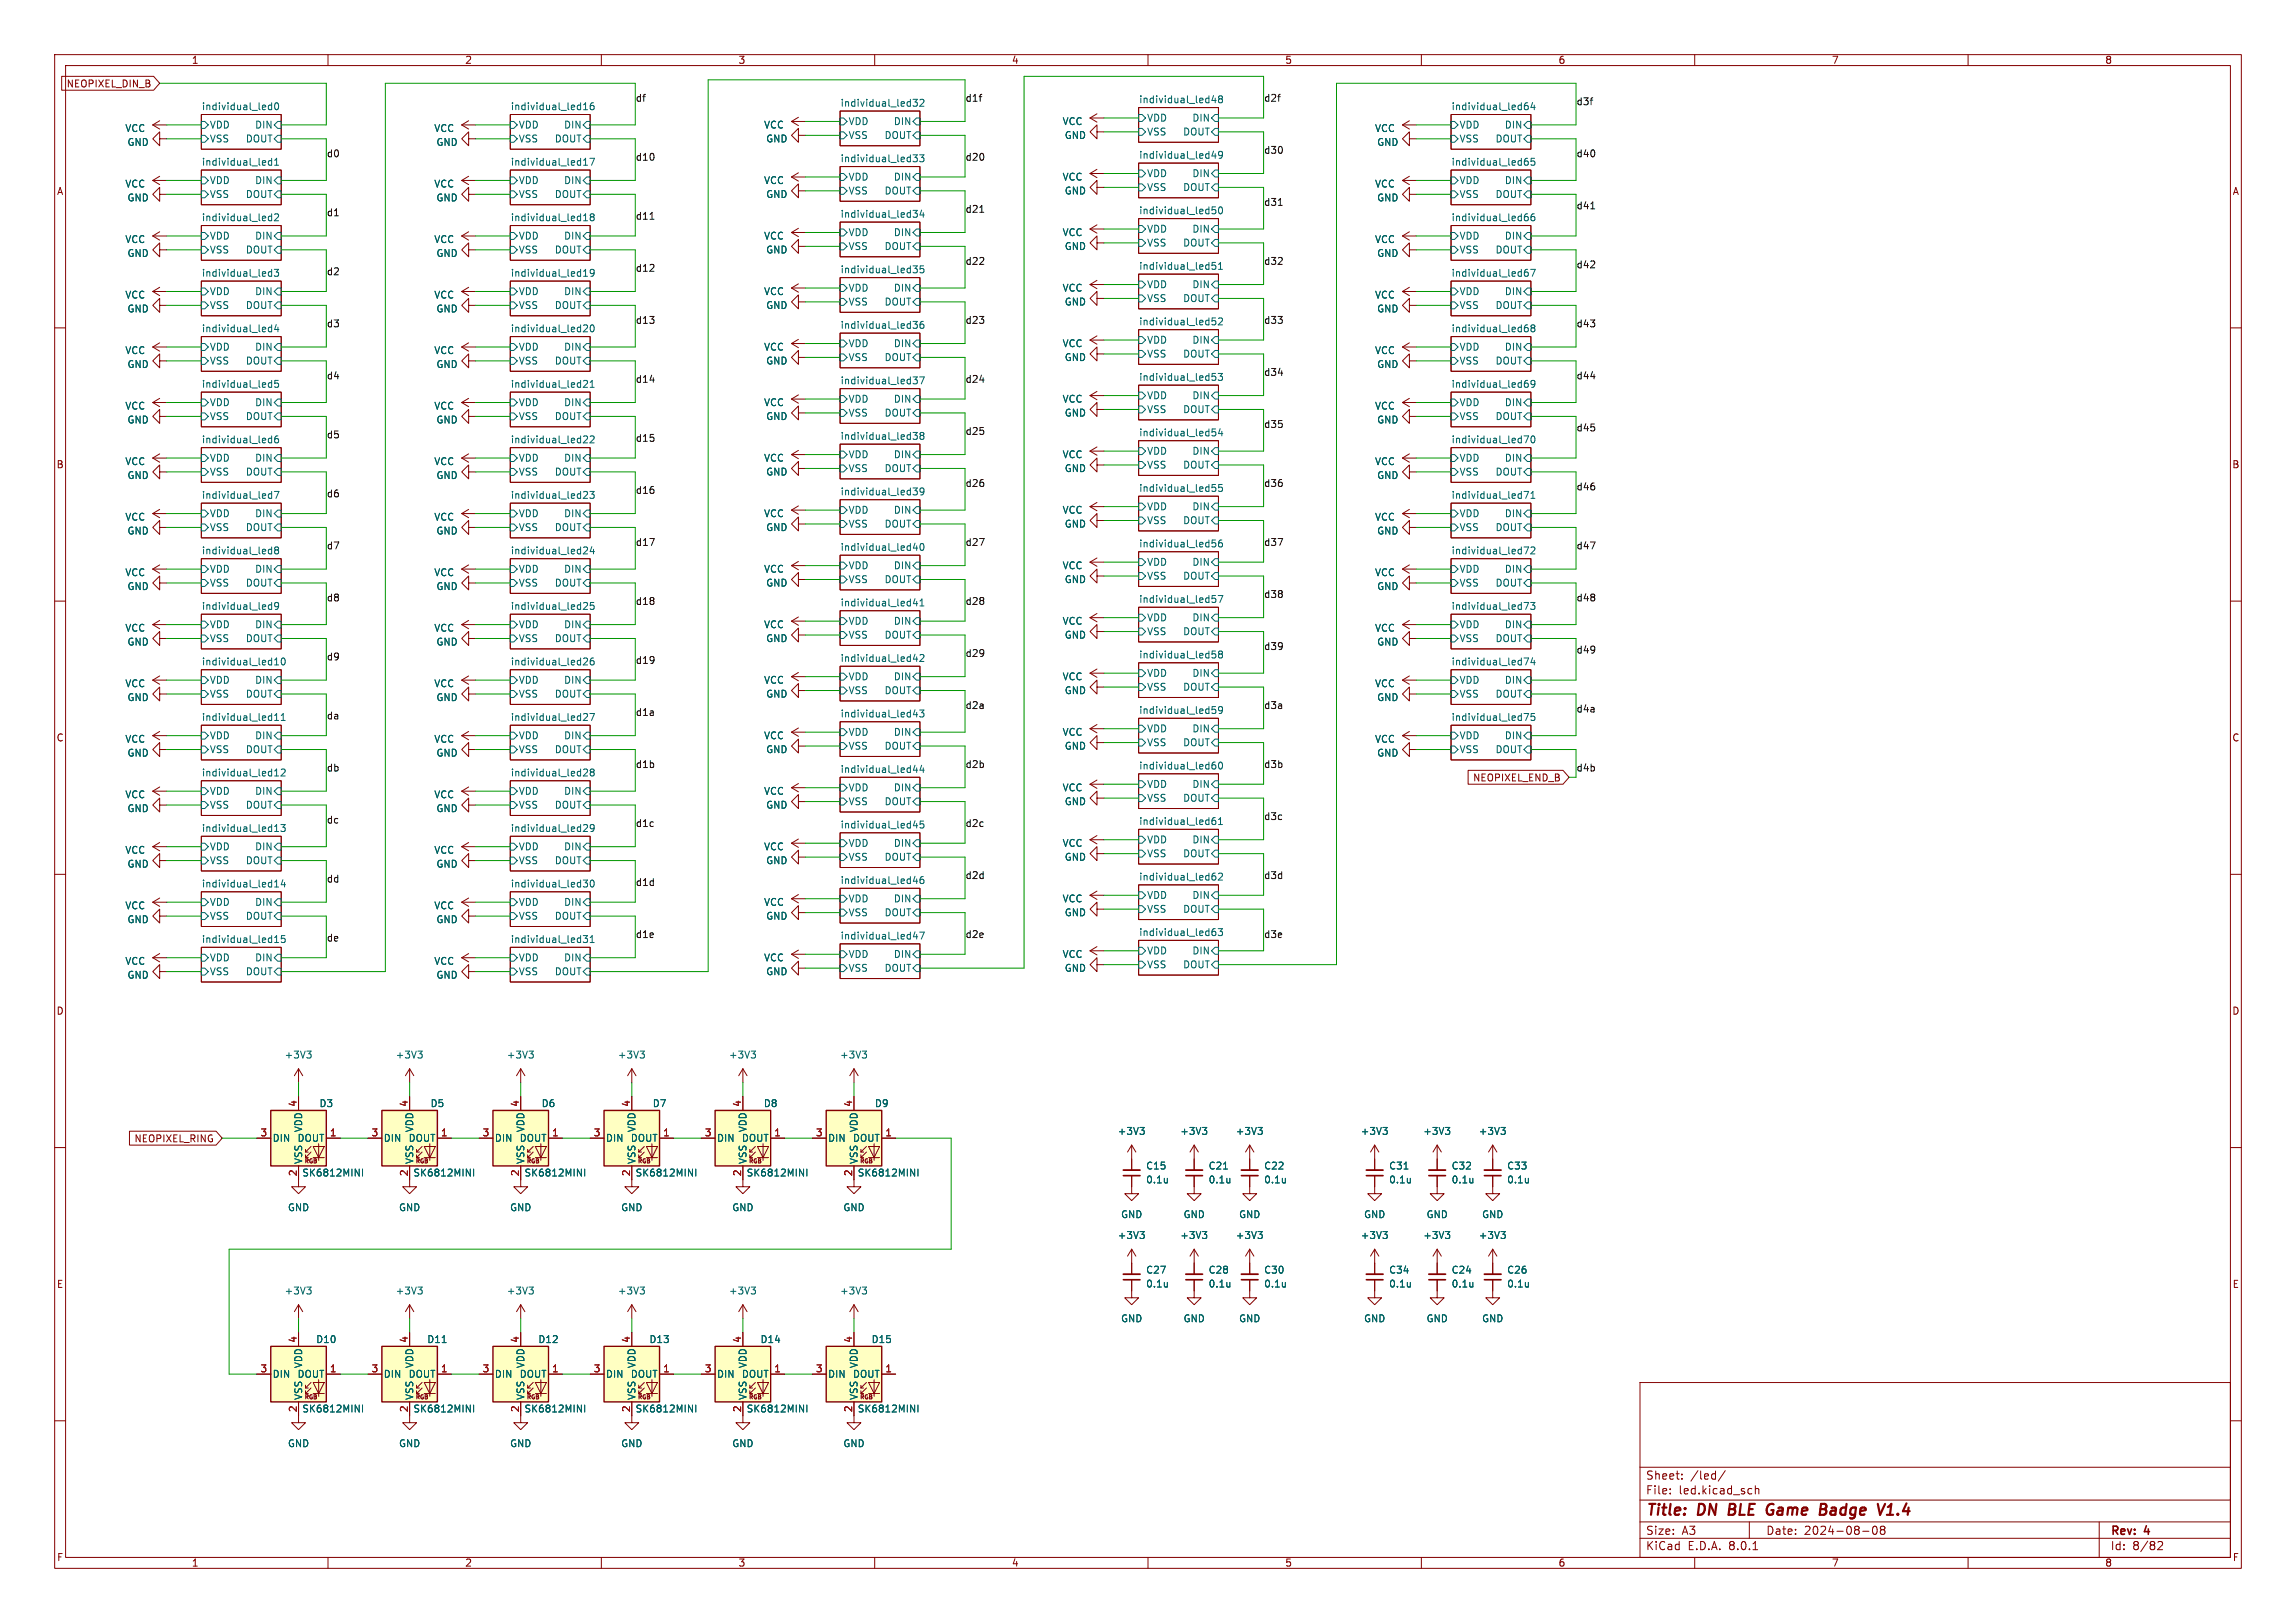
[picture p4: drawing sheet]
<svg xmlns="http://www.w3.org/2000/svg" width="420mm" height="297mm" viewBox="0 0 420 297" stroke-linecap="round" stroke-linejoin="round" font-family="sans-serif">
<defs><g id="words">
<g font-size="2.8" fill="#840000">
<text x="301" y="277.9">Title:</text>
<text x="310.6" y="277.9">DN</text>
<text x="317.1" y="277.9">BLE Game</text>
<text x="335.3" y="277.9">Badge</text>
<text x="346.8" y="277.9">V1.4</text>
</g>
<g font-size="2.1" fill="#840000">
<text x="301" y="273.7">File:</text>
<text x="301" y="271">Sheet:</text>
<text x="307.1" y="273.7">led.kicad_sch</text>
<text x="309.2" y="271">/led/</text>
<text x="301" y="281.1">Size:</text>
<text x="307.6" y="281.1">A3</text>
<text x="323" y="281.1">Date:</text>
<text x="330" y="281.1">2024-08-08</text>
<text x="386" y="281.3">Rev:</text>
<text x="392.4" y="281.3">4</text>
<text x="301" y="283.9">KiCad</text>
<text x="308.7" y="283.9">E.D.A.</text>
<text x="316.3" y="283.9">8.0.1</text>
<text x="386" y="283.9">Id:</text>
<text x="390.1" y="283.9">8/82</text>
</g>
<g font-size="1.8" fill="#840000">
<text x="35" y="11.9">1</text>
<text x="85" y="11.9">2</text>
<text x="135" y="11.9">3</text>
<text x="185" y="11.9">4</text>
<text x="235" y="11.9">5</text>
<text x="285" y="11.9">6</text>
<text x="335" y="11.9">7</text>
<text x="385" y="11.9">8</text>
<text x="12.1" y="16.2">NEOPIXEL_DIN_B</text>
<text x="10.3" y="35.9">A</text>
<text x="408.3" y="35.9">A</text>
<text x="10.3" y="85.9">B</text>
<text x="408.2" y="85.9">B</text>
<text x="10.3" y="135.9">C</text>
<text x="408.2" y="135.9">C</text>
<text x="269.4" y="143.2">NEOPIXEL_END_B</text>
<text x="10.3" y="185.9">D</text>
<text x="408.2" y="185.9">D</text>
<text x="24.5" y="209.2">NEOPIXEL_RING</text>
<text x="10.3" y="235.9">E</text>
<text x="408.3" y="235.9">E</text>
<text x="10.3" y="285.9">F</text>
<text x="35" y="286.9">1</text>
<text x="85" y="286.9">2</text>
<text x="135" y="286.9">3</text>
<text x="185" y="286.9">4</text>
<text x="235" y="286.9">5</text>
<text x="285" y="286.9">6</text>
<text x="335" y="286.9">7</text>
<text x="385" y="286.9">8</text>
<text x="408.3" y="285.9">F</text>
</g>
<g font-size="1.8" fill="#006464">
<text x="36.8" y="20.2">individual_led0</text>
<text x="38.3" y="23.7">VDD</text>
<text x="46.6" y="23.7">DIN</text>
<text x="93.3" y="20.2">individual_led16</text>
<text x="94.8" y="23.7">VDD</text>
<text x="103.1" y="23.7">DIN</text>
<text x="139.7" y="23.7">VCC</text>
<text x="153.7" y="19.6">individual_led32</text>
<text x="155.1" y="23.1">VDD</text>
<text x="163.4" y="23.1">DIN</text>
<text x="194.3" y="23.1">VCC</text>
<text x="208.3" y="19">individual_led48</text>
<text x="209.7" y="22.5">VDD</text>
<text x="218" y="22.5">DIN</text>
<text x="265.4" y="20.2">individual_led64</text>
<text x="266.9" y="23.7">VDD</text>
<text x="275.2" y="23.7">DIN</text>
<text x="22.8" y="24.4">VCC</text>
<text x="23.2" y="26.9">GND</text>
<text x="38.3" y="26.3">VSS</text>
<text x="44.9" y="26.3">DOUT</text>
<text x="79.3" y="24.4">VCC</text>
<text x="79.7" y="26.9">GND</text>
<text x="94.8" y="26.3">VSS</text>
<text x="101.4" y="26.3">DOUT</text>
<text x="140.1" y="26.3">GND</text>
<text x="153.7" y="29.8">individual_led33</text>
<text x="155.1" y="25.6">VSS</text>
<text x="161.7" y="25.6">DOUT</text>
<text x="194.7" y="25.6">GND</text>
<text x="208.3" y="29.1">individual_led49</text>
<text x="209.7" y="25">VSS</text>
<text x="216.3" y="25">DOUT</text>
<text x="251.4" y="24.4">VCC</text>
<text x="251.8" y="26.9">GND</text>
<text x="266.9" y="26.3">VSS</text>
<text x="273.5" y="26.3">DOUT</text>
<text x="22.8" y="34.5">VCC</text>
<text x="36.8" y="30.4">individual_led1</text>
<text x="38.3" y="33.9">VDD</text>
<text x="46.6" y="33.9">DIN</text>
<text x="79.3" y="34.5">VCC</text>
<text x="93.3" y="30.4">individual_led17</text>
<text x="94.8" y="33.9">VDD</text>
<text x="103.1" y="33.9">DIN</text>
<text x="139.7" y="33.9">VCC</text>
<text x="155.1" y="33.2">VDD</text>
<text x="155.1" y="35.8">VSS</text>
<text x="161.7" y="35.8">DOUT</text>
<text x="163.4" y="33.2">DIN</text>
<text x="194.3" y="33.2">VCC</text>
<text x="194.7" y="35.8">GND</text>
<text x="209.7" y="32.6">VDD</text>
<text x="209.7" y="35.2">VSS</text>
<text x="216.3" y="35.2">DOUT</text>
<text x="218" y="32.6">DIN</text>
<text x="251.4" y="34.5">VCC</text>
<text x="265.4" y="30.4">individual_led65</text>
<text x="266.9" y="33.9">VDD</text>
<text x="275.2" y="33.9">DIN</text>
<text x="23.2" y="37.1">GND</text>
<text x="36.8" y="40.6">individual_led2</text>
<text x="38.3" y="36.4">VSS</text>
<text x="44.9" y="36.4">DOUT</text>
<text x="79.7" y="37.1">GND</text>
<text x="93.3" y="40.6">individual_led18</text>
<text x="94.8" y="36.4">VSS</text>
<text x="101.4" y="36.4">DOUT</text>
<text x="140.1" y="36.4">GND</text>
<text x="153.7" y="39.9">individual_led34</text>
<text x="208.3" y="39.3">individual_led50</text>
<text x="251.8" y="37.1">GND</text>
<text x="265.4" y="40.6">individual_led66</text>
<text x="266.9" y="36.4">VSS</text>
<text x="273.5" y="36.4">DOUT</text>
<text x="22.8" y="44.7">VCC</text>
<text x="23.2" y="47.2">GND</text>
<text x="38.3" y="44">VDD</text>
<text x="38.3" y="46.6">VSS</text>
<text x="44.9" y="46.6">DOUT</text>
<text x="46.6" y="44">DIN</text>
<text x="79.3" y="44.7">VCC</text>
<text x="79.7" y="47.2">GND</text>
<text x="94.8" y="44">VDD</text>
<text x="94.8" y="46.6">VSS</text>
<text x="101.4" y="46.6">DOUT</text>
<text x="103.1" y="44">DIN</text>
<text x="139.7" y="44">VCC</text>
<text x="140.1" y="46.6">GND</text>
<text x="155.1" y="43.4">VDD</text>
<text x="155.1" y="45.9">VSS</text>
<text x="161.7" y="45.9">DOUT</text>
<text x="163.4" y="43.4">DIN</text>
<text x="194.3" y="43.4">VCC</text>
<text x="194.7" y="45.9">GND</text>
<text x="209.7" y="42.8">VDD</text>
<text x="209.7" y="45.3">VSS</text>
<text x="216.3" y="45.3">DOUT</text>
<text x="218" y="42.8">DIN</text>
<text x="251.4" y="44.7">VCC</text>
<text x="251.8" y="47.2">GND</text>
<text x="266.9" y="44">VDD</text>
<text x="266.9" y="46.6">VSS</text>
<text x="273.5" y="46.6">DOUT</text>
<text x="275.2" y="44">DIN</text>
<text x="36.8" y="50.7">individual_led3</text>
<text x="93.3" y="50.7">individual_led19</text>
<text x="153.7" y="50.1">individual_led35</text>
<text x="155.1" y="53.6">VDD</text>
<text x="163.4" y="53.6">DIN</text>
<text x="194.3" y="53.6">VCC</text>
<text x="208.3" y="49.5">individual_led51</text>
<text x="209.7" y="52.9">VDD</text>
<text x="218" y="52.9">DIN</text>
<text x="265.4" y="50.7">individual_led67</text>
<text x="22.8" y="54.8">VCC</text>
<text x="23.2" y="57.4">GND</text>
<text x="38.3" y="54.2">VDD</text>
<text x="38.3" y="56.7">VSS</text>
<text x="44.9" y="56.7">DOUT</text>
<text x="46.6" y="54.2">DIN</text>
<text x="79.3" y="54.8">VCC</text>
<text x="79.7" y="57.4">GND</text>
<text x="94.8" y="54.2">VDD</text>
<text x="94.8" y="56.7">VSS</text>
<text x="101.4" y="56.7">DOUT</text>
<text x="103.1" y="54.2">DIN</text>
<text x="139.7" y="54.2">VCC</text>
<text x="140.1" y="56.7">GND</text>
<text x="155.1" y="56.1">VSS</text>
<text x="161.7" y="56.1">DOUT</text>
<text x="194.7" y="56.1">GND</text>
<text x="208.3" y="59.6">individual_led52</text>
<text x="209.7" y="55.5">VSS</text>
<text x="216.3" y="55.5">DOUT</text>
<text x="251.4" y="54.8">VCC</text>
<text x="251.8" y="57.4">GND</text>
<text x="266.9" y="54.2">VDD</text>
<text x="266.9" y="56.7">VSS</text>
<text x="273.5" y="56.7">DOUT</text>
<text x="275.2" y="54.2">DIN</text>
<text x="22.8" y="65">VCC</text>
<text x="36.8" y="60.9">individual_led4</text>
<text x="38.3" y="64.4">VDD</text>
<text x="46.6" y="64.4">DIN</text>
<text x="79.3" y="65">VCC</text>
<text x="93.3" y="60.9">individual_led20</text>
<text x="94.8" y="64.4">VDD</text>
<text x="103.1" y="64.4">DIN</text>
<text x="139.7" y="64.4">VCC</text>
<text x="153.7" y="60.2">individual_led36</text>
<text x="155.1" y="63.7">VDD</text>
<text x="163.4" y="63.7">DIN</text>
<text x="194.3" y="63.7">VCC</text>
<text x="209.7" y="63.1">VDD</text>
<text x="209.7" y="65.6">VSS</text>
<text x="216.3" y="65.6">DOUT</text>
<text x="218" y="63.1">DIN</text>
<text x="251.4" y="65">VCC</text>
<text x="265.4" y="60.9">individual_led68</text>
<text x="266.9" y="64.4">VDD</text>
<text x="275.2" y="64.4">DIN</text>
<text x="23.2" y="67.5">GND</text>
<text x="36.8" y="71">individual_led5</text>
<text x="38.3" y="66.9">VSS</text>
<text x="44.9" y="66.9">DOUT</text>
<text x="79.7" y="67.5">GND</text>
<text x="93.3" y="71">individual_led21</text>
<text x="94.8" y="66.9">VSS</text>
<text x="101.4" y="66.9">DOUT</text>
<text x="140.1" y="66.9">GND</text>
<text x="153.7" y="70.4">individual_led37</text>
<text x="155.1" y="66.3">VSS</text>
<text x="161.7" y="66.3">DOUT</text>
<text x="194.7" y="66.3">GND</text>
<text x="208.3" y="69.8">individual_led53</text>
<text x="251.8" y="67.5">GND</text>
<text x="265.4" y="71">individual_led69</text>
<text x="266.9" y="66.9">VSS</text>
<text x="273.5" y="66.9">DOUT</text>
<text x="22.8" y="75.2">VCC</text>
<text x="23.2" y="77.7">GND</text>
<text x="38.3" y="74.5">VDD</text>
<text x="38.3" y="77.1">VSS</text>
<text x="44.9" y="77.1">DOUT</text>
<text x="46.6" y="74.5">DIN</text>
<text x="79.3" y="75.2">VCC</text>
<text x="79.7" y="77.7">GND</text>
<text x="94.8" y="74.5">VDD</text>
<text x="94.8" y="77.1">VSS</text>
<text x="101.4" y="77.1">DOUT</text>
<text x="103.1" y="74.5">DIN</text>
<text x="139.7" y="74.5">VCC</text>
<text x="140.1" y="77.1">GND</text>
<text x="155.1" y="73.9">VDD</text>
<text x="155.1" y="76.4">VSS</text>
<text x="161.7" y="76.4">DOUT</text>
<text x="163.4" y="73.9">DIN</text>
<text x="194.3" y="73.9">VCC</text>
<text x="194.7" y="76.4">GND</text>
<text x="209.7" y="73.3">VDD</text>
<text x="209.7" y="75.8">VSS</text>
<text x="216.3" y="75.8">DOUT</text>
<text x="218" y="73.3">DIN</text>
<text x="251.4" y="75.2">VCC</text>
<text x="251.8" y="77.7">GND</text>
<text x="266.9" y="74.5">VDD</text>
<text x="266.9" y="77.1">VSS</text>
<text x="273.5" y="77.1">DOUT</text>
<text x="275.2" y="74.5">DIN</text>
<text x="36.8" y="81.2">individual_led6</text>
<text x="93.3" y="81.2">individual_led22</text>
<text x="153.7" y="80.6">individual_led38</text>
<text x="208.3" y="79.9">individual_led54</text>
<text x="209.7" y="83.4">VDD</text>
<text x="218" y="83.4">DIN</text>
<text x="265.4" y="81.2">individual_led70</text>
<text x="22.8" y="85.3">VCC</text>
<text x="23.2" y="87.9">GND</text>
<text x="38.3" y="84.7">VDD</text>
<text x="38.3" y="87.2">VSS</text>
<text x="44.9" y="87.2">DOUT</text>
<text x="46.6" y="84.7">DIN</text>
<text x="79.3" y="85.3">VCC</text>
<text x="79.7" y="87.9">GND</text>
<text x="94.8" y="84.7">VDD</text>
<text x="94.8" y="87.2">VSS</text>
<text x="101.4" y="87.2">DOUT</text>
<text x="103.1" y="84.7">DIN</text>
<text x="139.7" y="84.7">VCC</text>
<text x="140.1" y="87.2">GND</text>
<text x="155.1" y="84">VDD</text>
<text x="155.1" y="86.6">VSS</text>
<text x="161.7" y="86.6">DOUT</text>
<text x="163.4" y="84">DIN</text>
<text x="194.3" y="84">VCC</text>
<text x="194.7" y="86.6">GND</text>
<text x="209.7" y="86">VSS</text>
<text x="216.3" y="86">DOUT</text>
<text x="251.4" y="85.3">VCC</text>
<text x="251.8" y="87.9">GND</text>
<text x="266.9" y="84.7">VDD</text>
<text x="266.9" y="87.2">VSS</text>
<text x="273.5" y="87.2">DOUT</text>
<text x="275.2" y="84.7">DIN</text>
<text x="22.8" y="95.5">VCC</text>
<text x="36.8" y="91.4">individual_led7</text>
<text x="38.3" y="94.8">VDD</text>
<text x="46.6" y="94.8">DIN</text>
<text x="79.3" y="95.5">VCC</text>
<text x="93.3" y="91.4">individual_led23</text>
<text x="94.8" y="94.8">VDD</text>
<text x="103.1" y="94.8">DIN</text>
<text x="139.7" y="94.8">VCC</text>
<text x="153.7" y="90.7">individual_led39</text>
<text x="155.1" y="94.2">VDD</text>
<text x="163.4" y="94.2">DIN</text>
<text x="194.3" y="94.2">VCC</text>
<text x="208.3" y="90.1">individual_led55</text>
<text x="209.7" y="93.6">VDD</text>
<text x="218" y="93.6">DIN</text>
<text x="251.4" y="95.5">VCC</text>
<text x="265.4" y="91.4">individual_led71</text>
<text x="266.9" y="94.8">VDD</text>
<text x="275.2" y="94.8">DIN</text>
<text x="23.2" y="98">GND</text>
<text x="36.8" y="101.5">individual_led8</text>
<text x="38.3" y="97.4">VSS</text>
<text x="44.9" y="97.4">DOUT</text>
<text x="79.7" y="98">GND</text>
<text x="93.3" y="101.5">individual_led24</text>
<text x="94.8" y="97.4">VSS</text>
<text x="101.4" y="97.4">DOUT</text>
<text x="140.1" y="97.4">GND</text>
<text x="153.7" y="100.9">individual_led40</text>
<text x="155.1" y="96.7">VSS</text>
<text x="161.7" y="96.7">DOUT</text>
<text x="194.7" y="96.7">GND</text>
<text x="208.3" y="100.3">individual_led56</text>
<text x="209.7" y="96.1">VSS</text>
<text x="216.3" y="96.1">DOUT</text>
<text x="251.8" y="98">GND</text>
<text x="265.4" y="101.5">individual_led72</text>
<text x="266.9" y="97.4">VSS</text>
<text x="273.5" y="97.4">DOUT</text>
<text x="22.8" y="105.6">VCC</text>
<text x="38.3" y="105">VDD</text>
<text x="38.3" y="107.5">VSS</text>
<text x="44.9" y="107.5">DOUT</text>
<text x="46.6" y="105">DIN</text>
<text x="79.3" y="105.6">VCC</text>
<text x="94.8" y="105">VDD</text>
<text x="94.8" y="107.5">VSS</text>
<text x="101.4" y="107.5">DOUT</text>
<text x="103.1" y="105">DIN</text>
<text x="139.7" y="105">VCC</text>
<text x="140.1" y="107.5">GND</text>
<text x="155.1" y="104.4">VDD</text>
<text x="155.1" y="106.9">VSS</text>
<text x="161.7" y="106.9">DOUT</text>
<text x="163.4" y="104.4">DIN</text>
<text x="194.3" y="104.4">VCC</text>
<text x="194.7" y="106.9">GND</text>
<text x="209.7" y="103.7">VDD</text>
<text x="209.7" y="106.3">VSS</text>
<text x="216.3" y="106.3">DOUT</text>
<text x="218" y="103.7">DIN</text>
<text x="251.4" y="105.6">VCC</text>
<text x="266.9" y="105">VDD</text>
<text x="266.9" y="107.5">VSS</text>
<text x="273.5" y="107.5">DOUT</text>
<text x="275.2" y="105">DIN</text>
<text x="23.2" y="108.2">GND</text>
<text x="36.8" y="111.7">individual_led9</text>
<text x="79.7" y="108.2">GND</text>
<text x="93.3" y="111.7">individual_led25</text>
<text x="153.7" y="111">individual_led41</text>
<text x="208.3" y="110.4">individual_led57</text>
<text x="209.7" y="113.9">VDD</text>
<text x="218" y="113.9">DIN</text>
<text x="251.8" y="108.2">GND</text>
<text x="265.4" y="111.7">individual_led73</text>
<text x="22.8" y="115.8">VCC</text>
<text x="23.2" y="118.3">GND</text>
<text x="38.3" y="115.2">VDD</text>
<text x="38.3" y="117.7">VSS</text>
<text x="44.9" y="117.7">DOUT</text>
<text x="46.6" y="115.2">DIN</text>
<text x="79.3" y="115.8">VCC</text>
<text x="79.7" y="118.3">GND</text>
<text x="94.8" y="115.2">VDD</text>
<text x="94.8" y="117.7">VSS</text>
<text x="101.4" y="117.7">DOUT</text>
<text x="103.1" y="115.2">DIN</text>
<text x="139.7" y="115.2">VCC</text>
<text x="140.1" y="117.7">GND</text>
<text x="155.1" y="114.5">VDD</text>
<text x="155.1" y="117.1">VSS</text>
<text x="161.7" y="117.1">DOUT</text>
<text x="163.4" y="114.5">DIN</text>
<text x="194.3" y="114.5">VCC</text>
<text x="194.7" y="117.1">GND</text>
<text x="209.7" y="116.4">VSS</text>
<text x="216.3" y="116.4">DOUT</text>
<text x="251.4" y="115.8">VCC</text>
<text x="251.8" y="118.3">GND</text>
<text x="266.9" y="115.2">VDD</text>
<text x="266.9" y="117.7">VSS</text>
<text x="273.5" y="117.7">DOUT</text>
<text x="275.2" y="115.2">DIN</text>
<text x="22.8" y="126">VCC</text>
<text x="36.8" y="121.8">individual_led10</text>
<text x="38.3" y="125.3">VDD</text>
<text x="46.6" y="125.3">DIN</text>
<text x="79.3" y="126">VCC</text>
<text x="93.3" y="121.8">individual_led26</text>
<text x="94.8" y="125.3">VDD</text>
<text x="103.1" y="125.3">DIN</text>
<text x="139.7" y="125.3">VCC</text>
<text x="153.7" y="121.2">individual_led42</text>
<text x="155.1" y="124.7">VDD</text>
<text x="163.4" y="124.7">DIN</text>
<text x="194.3" y="124.7">VCC</text>
<text x="208.3" y="120.6">individual_led58</text>
<text x="209.7" y="124.1">VDD</text>
<text x="218" y="124.1">DIN</text>
<text x="251.4" y="126">VCC</text>
<text x="265.4" y="121.8">individual_led74</text>
<text x="266.9" y="125.3">VDD</text>
<text x="275.2" y="125.3">DIN</text>
<text x="23.2" y="128.5">GND</text>
<text x="38.3" y="127.9">VSS</text>
<text x="44.9" y="127.9">DOUT</text>
<text x="79.7" y="128.5">GND</text>
<text x="94.8" y="127.9">VSS</text>
<text x="101.4" y="127.9">DOUT</text>
<text x="140.1" y="127.9">GND</text>
<text x="153.7" y="131.4">individual_led43</text>
<text x="155.1" y="127.2">VSS</text>
<text x="161.7" y="127.2">DOUT</text>
<text x="194.7" y="127.2">GND</text>
<text x="208.3" y="130.7">individual_led59</text>
<text x="209.7" y="126.6">VSS</text>
<text x="216.3" y="126.6">DOUT</text>
<text x="251.8" y="128.5">GND</text>
<text x="266.9" y="127.9">VSS</text>
<text x="273.5" y="127.9">DOUT</text>
<text x="22.8" y="136.1">VCC</text>
<text x="36.8" y="132">individual_led11</text>
<text x="38.3" y="135.5">VDD</text>
<text x="46.6" y="135.5">DIN</text>
<text x="79.3" y="136.1">VCC</text>
<text x="93.3" y="132">individual_led27</text>
<text x="94.8" y="135.5">VDD</text>
<text x="103.1" y="135.5">DIN</text>
<text x="139.7" y="135.5">VCC</text>
<text x="155.1" y="134.8">VDD</text>
<text x="155.1" y="137.4">VSS</text>
<text x="161.7" y="137.4">DOUT</text>
<text x="163.4" y="134.8">DIN</text>
<text x="194.3" y="134.8">VCC</text>
<text x="194.7" y="137.4">GND</text>
<text x="209.7" y="134.2">VDD</text>
<text x="209.7" y="136.8">VSS</text>
<text x="216.3" y="136.8">DOUT</text>
<text x="218" y="134.2">DIN</text>
<text x="251.4" y="136.1">VCC</text>
<text x="265.4" y="132">individual_led75</text>
<text x="266.9" y="135.5">VDD</text>
<text x="275.2" y="135.5">DIN</text>
<text x="23.2" y="138.7">GND</text>
<text x="36.8" y="142.2">individual_led12</text>
<text x="38.3" y="138">VSS</text>
<text x="44.9" y="138">DOUT</text>
<text x="79.7" y="138.7">GND</text>
<text x="93.3" y="142.2">individual_led28</text>
<text x="94.8" y="138">VSS</text>
<text x="101.4" y="138">DOUT</text>
<text x="140.1" y="138">GND</text>
<text x="153.7" y="141.5">individual_led44</text>
<text x="208.3" y="140.9">individual_led60</text>
<text x="251.8" y="138.7">GND</text>
<text x="266.9" y="138">VSS</text>
<text x="273.5" y="138">DOUT</text>
<text x="22.8" y="146.3">VCC</text>
<text x="23.2" y="148.8">GND</text>
<text x="38.3" y="145.6">VDD</text>
<text x="38.3" y="148.2">VSS</text>
<text x="44.9" y="148.2">DOUT</text>
<text x="46.6" y="145.6">DIN</text>
<text x="79.3" y="146.3">VCC</text>
<text x="79.7" y="148.8">GND</text>
<text x="94.8" y="145.6">VDD</text>
<text x="94.8" y="148.2">VSS</text>
<text x="101.4" y="148.2">DOUT</text>
<text x="103.1" y="145.6">DIN</text>
<text x="139.7" y="145.6">VCC</text>
<text x="140.1" y="148.2">GND</text>
<text x="155.1" y="145">VDD</text>
<text x="155.1" y="147.5">VSS</text>
<text x="161.7" y="147.5">DOUT</text>
<text x="163.4" y="145">DIN</text>
<text x="194.3" y="145">VCC</text>
<text x="194.7" y="147.5">GND</text>
<text x="209.7" y="144.4">VDD</text>
<text x="209.7" y="146.9">VSS</text>
<text x="216.3" y="146.9">DOUT</text>
<text x="218" y="144.4">DIN</text>
<text x="36.8" y="152.3">individual_led13</text>
<text x="38.3" y="155.8">VDD</text>
<text x="46.6" y="155.8">DIN</text>
<text x="93.3" y="152.3">individual_led29</text>
<text x="94.8" y="155.8">VDD</text>
<text x="103.1" y="155.8">DIN</text>
<text x="139.7" y="155.8">VCC</text>
<text x="153.7" y="151.7">individual_led45</text>
<text x="155.1" y="155.2">VDD</text>
<text x="163.4" y="155.2">DIN</text>
<text x="194.3" y="155.2">VCC</text>
<text x="208.3" y="151.1">individual_led61</text>
<text x="209.7" y="154.5">VDD</text>
<text x="218" y="154.5">DIN</text>
<text x="22.8" y="156.4">VCC</text>
<text x="23.2" y="159">GND</text>
<text x="38.3" y="158.3">VSS</text>
<text x="44.9" y="158.3">DOUT</text>
<text x="79.3" y="156.4">VCC</text>
<text x="79.7" y="159">GND</text>
<text x="94.8" y="158.3">VSS</text>
<text x="101.4" y="158.3">DOUT</text>
<text x="140.1" y="158.3">GND</text>
<text x="153.7" y="161.8">individual_led46</text>
<text x="155.1" y="157.7">VSS</text>
<text x="161.7" y="157.7">DOUT</text>
<text x="194.7" y="157.7">GND</text>
<text x="208.3" y="161.2">individual_led62</text>
<text x="209.7" y="157.1">VSS</text>
<text x="216.3" y="157.1">DOUT</text>
<text x="22.8" y="166.6">VCC</text>
<text x="36.8" y="162.5">individual_led14</text>
<text x="38.3" y="166">VDD</text>
<text x="46.6" y="166">DIN</text>
<text x="79.3" y="166.6">VCC</text>
<text x="93.3" y="162.5">individual_led30</text>
<text x="94.8" y="166">VDD</text>
<text x="103.1" y="166">DIN</text>
<text x="139.7" y="166">VCC</text>
<text x="155.1" y="165.3">VDD</text>
<text x="155.1" y="167.9">VSS</text>
<text x="161.7" y="167.9">DOUT</text>
<text x="163.4" y="165.3">DIN</text>
<text x="194.3" y="165.3">VCC</text>
<text x="194.7" y="167.9">GND</text>
<text x="209.7" y="164.7">VDD</text>
<text x="209.7" y="167.2">VSS</text>
<text x="216.3" y="167.2">DOUT</text>
<text x="218" y="164.7">DIN</text>
<text x="23.2" y="169.1">GND</text>
<text x="36.8" y="172.6">individual_led15</text>
<text x="38.3" y="168.5">VSS</text>
<text x="44.9" y="168.5">DOUT</text>
<text x="79.7" y="169.1">GND</text>
<text x="93.3" y="172.6">individual_led31</text>
<text x="94.8" y="168.5">VSS</text>
<text x="101.4" y="168.5">DOUT</text>
<text x="140.1" y="168.5">GND</text>
<text x="153.7" y="172">individual_led47</text>
<text x="208.3" y="171.4">individual_led63</text>
<text x="22.8" y="176.8">VCC</text>
<text x="23.2" y="179.3">GND</text>
<text x="38.3" y="176.1">VDD</text>
<text x="38.3" y="178.7">VSS</text>
<text x="44.9" y="178.7">DOUT</text>
<text x="46.6" y="176.1">DIN</text>
<text x="79.3" y="176.8">VCC</text>
<text x="79.7" y="179.3">GND</text>
<text x="94.8" y="176.1">VDD</text>
<text x="94.8" y="178.7">VSS</text>
<text x="101.4" y="178.7">DOUT</text>
<text x="103.1" y="176.1">DIN</text>
<text x="139.7" y="176.1">VCC</text>
<text x="140.1" y="178.7">GND</text>
<text x="155.1" y="175.5">VDD</text>
<text x="155.1" y="178">VSS</text>
<text x="161.7" y="178">DOUT</text>
<text x="163.4" y="175.5">DIN</text>
<text x="194.3" y="175.5">VCC</text>
<text x="194.7" y="178">GND</text>
<text x="209.7" y="174.9">VDD</text>
<text x="209.7" y="177.4">VSS</text>
<text x="216.3" y="177.4">DOUT</text>
<text x="218" y="174.9">DIN</text>
<text x="52" y="193.9">+3V3</text>
<text x="72.3" y="193.9">+3V3</text>
<text x="92.6" y="193.9">+3V3</text>
<text x="112.9" y="193.9">+3V3</text>
<text x="133.2" y="193.9">+3V3</text>
<text x="153.6" y="193.9">+3V3</text>
<text x="58.3" y="202.8">D3</text>
<text x="78.7" y="202.8">D5</text>
<text x="99" y="202.8">D6</text>
<text x="119.3" y="202.8">D7</text>
<text x="139.6" y="202.8">D8</text>
<text x="159.9" y="202.8">D9</text>
<text x="49.8" y="209.1">DIN</text>
<text x="54.3" y="209.1">DOUT</text>
<text x="55.5" y="207.3" transform="rotate(-90 55.5 207.3)">VDD</text>
<text x="70.1" y="209.1">DIN</text>
<text x="74.7" y="209.1">DOUT</text>
<text x="75.8" y="207.3" transform="rotate(-90 75.8 207.3)">VDD</text>
<text x="90.4" y="209.1">DIN</text>
<text x="95" y="209.1">DOUT</text>
<text x="96.1" y="207.3" transform="rotate(-90 96.1 207.3)">VDD</text>
<text x="110.7" y="209.1">DIN</text>
<text x="115.3" y="209.1">DOUT</text>
<text x="116.4" y="207.3" transform="rotate(-90 116.4 207.3)">VDD</text>
<text x="131.1" y="209.1">DIN</text>
<text x="135.6" y="209.1">DOUT</text>
<text x="136.8" y="207.3" transform="rotate(-90 136.8 207.3)">VDD</text>
<text x="151.4" y="209.1">DIN</text>
<text x="155.9" y="209.1">DOUT</text>
<text x="157.1" y="207.3" transform="rotate(-90 157.1 207.3)">VDD</text>
<text x="204.4" y="207.9">+3V3</text>
<text x="215.8" y="207.9">+3V3</text>
<text x="226" y="207.9">+3V3</text>
<text x="248.8" y="207.9">+3V3</text>
<text x="260.2" y="207.9">+3V3</text>
<text x="270.4" y="207.9">+3V3</text>
<text x="55.2" y="215.5">SK6812MINI</text>
<text x="55.5" y="213.1" transform="rotate(-90 55.5 213.1)">VSS</text>
<text x="75.5" y="215.5">SK6812MINI</text>
<text x="75.8" y="213.1" transform="rotate(-90 75.8 213.1)">VSS</text>
<text x="95.8" y="215.5">SK6812MINI</text>
<text x="96.1" y="213.1" transform="rotate(-90 96.1 213.1)">VSS</text>
<text x="116.2" y="215.5">SK6812MINI</text>
<text x="116.4" y="213.1" transform="rotate(-90 116.4 213.1)">VSS</text>
<text x="136.5" y="215.5">SK6812MINI</text>
<text x="136.8" y="213.1" transform="rotate(-90 136.8 213.1)">VSS</text>
<text x="156.8" y="215.5">SK6812MINI</text>
<text x="157.1" y="213.1" transform="rotate(-90 157.1 213.1)">VSS</text>
<text x="209.6" y="214.2">C15</text>
<text x="221" y="214.2">C21</text>
<text x="231.1" y="214.2">C22</text>
<text x="254" y="214.2">C31</text>
<text x="265.4" y="214.2">C32</text>
<text x="275.6" y="214.2">C33</text>
<text x="52.6" y="221.8">GND</text>
<text x="72.9" y="221.8">GND</text>
<text x="93.2" y="221.8">GND</text>
<text x="113.5" y="221.8">GND</text>
<text x="133.9" y="221.8">GND</text>
<text x="154.2" y="221.8">GND</text>
<text x="209.6" y="216.8">0.1u</text>
<text x="221" y="216.8">0.1u</text>
<text x="231.1" y="216.8">0.1u</text>
<text x="254" y="216.8">0.1u</text>
<text x="265.4" y="216.8">0.1u</text>
<text x="275.6" y="216.8">0.1u</text>
<text x="204.4" y="226.9">+3V3</text>
<text x="205" y="223.1">GND</text>
<text x="215.8" y="226.9">+3V3</text>
<text x="216.4" y="223.1">GND</text>
<text x="226" y="226.9">+3V3</text>
<text x="226.6" y="223.1">GND</text>
<text x="248.8" y="226.9">+3V3</text>
<text x="249.4" y="223.1">GND</text>
<text x="260.2" y="226.9">+3V3</text>
<text x="260.9" y="223.1">GND</text>
<text x="270.4" y="226.9">+3V3</text>
<text x="271" y="223.1">GND</text>
<text x="209.6" y="233.3">C27</text>
<text x="221" y="233.3">C28</text>
<text x="231.1" y="233.3">C30</text>
<text x="254" y="233.3">C34</text>
<text x="265.4" y="233.3">C24</text>
<text x="275.6" y="233.3">C26</text>
<text x="52" y="237.1">+3V3</text>
<text x="72.3" y="237.1">+3V3</text>
<text x="92.6" y="237.1">+3V3</text>
<text x="112.9" y="237.1">+3V3</text>
<text x="133.2" y="237.1">+3V3</text>
<text x="153.6" y="237.1">+3V3</text>
<text x="209.6" y="235.8">0.1u</text>
<text x="221" y="235.8">0.1u</text>
<text x="231.1" y="235.8">0.1u</text>
<text x="254" y="235.8">0.1u</text>
<text x="265.4" y="235.8">0.1u</text>
<text x="275.6" y="235.8">0.1u</text>
<text x="57.7" y="246">D10</text>
<text x="78.1" y="246">D11</text>
<text x="98.4" y="246">D12</text>
<text x="118.7" y="246">D13</text>
<text x="139" y="246">D14</text>
<text x="159.3" y="246">D15</text>
<text x="205" y="242.2">GND</text>
<text x="216.4" y="242.2">GND</text>
<text x="226.6" y="242.2">GND</text>
<text x="249.4" y="242.2">GND</text>
<text x="260.9" y="242.2">GND</text>
<text x="271" y="242.2">GND</text>
<text x="55.5" y="250.5" transform="rotate(-90 55.5 250.5)">VDD</text>
<text x="75.8" y="250.5" transform="rotate(-90 75.8 250.5)">VDD</text>
<text x="96.1" y="250.5" transform="rotate(-90 96.1 250.5)">VDD</text>
<text x="116.4" y="250.5" transform="rotate(-90 116.4 250.5)">VDD</text>
<text x="136.8" y="250.5" transform="rotate(-90 136.8 250.5)">VDD</text>
<text x="157.1" y="250.5" transform="rotate(-90 157.1 250.5)">VDD</text>
<text x="49.8" y="252.3">DIN</text>
<text x="54.3" y="252.3">DOUT</text>
<text x="55.5" y="256.3" transform="rotate(-90 55.5 256.3)">VSS</text>
<text x="70.1" y="252.3">DIN</text>
<text x="74.7" y="252.3">DOUT</text>
<text x="75.8" y="256.3" transform="rotate(-90 75.8 256.3)">VSS</text>
<text x="90.4" y="252.3">DIN</text>
<text x="95" y="252.3">DOUT</text>
<text x="96.1" y="256.3" transform="rotate(-90 96.1 256.3)">VSS</text>
<text x="110.7" y="252.3">DIN</text>
<text x="115.3" y="252.3">DOUT</text>
<text x="116.4" y="256.3" transform="rotate(-90 116.4 256.3)">VSS</text>
<text x="131.1" y="252.3">DIN</text>
<text x="135.6" y="252.3">DOUT</text>
<text x="136.8" y="256.3" transform="rotate(-90 136.8 256.3)">VSS</text>
<text x="151.4" y="252.3">DIN</text>
<text x="155.9" y="252.3">DOUT</text>
<text x="157.1" y="256.3" transform="rotate(-90 157.1 256.3)">VSS</text>
<text x="55.2" y="258.7">SK6812MINI</text>
<text x="75.5" y="258.7">SK6812MINI</text>
<text x="95.8" y="258.7">SK6812MINI</text>
<text x="116.2" y="258.7">SK6812MINI</text>
<text x="136.5" y="258.7">SK6812MINI</text>
<text x="156.8" y="258.7">SK6812MINI</text>
<text x="52.6" y="265">GND</text>
<text x="72.9" y="265">GND</text>
<text x="93.2" y="265">GND</text>
<text x="113.5" y="265">GND</text>
<text x="133.9" y="265">GND</text>
<text x="154.2" y="265">GND</text>
</g>
<g font-size="1.8" fill="#0f0f0f">
<text x="116.2" y="18.7">df</text>
<text x="176.5" y="18.7">d1f</text>
<text x="231.1" y="18.7">d2f</text>
<text x="288.3" y="19.3">d3f</text>
<text x="59.7" y="28.9">d0</text>
<text x="116.2" y="29.5">d10</text>
<text x="176.5" y="29.5">d20</text>
<text x="231.1" y="28.2">d30</text>
<text x="288.3" y="28.9">d40</text>
<text x="59.7" y="39.7">d1</text>
<text x="116.2" y="40.3">d11</text>
<text x="176.5" y="39">d21</text>
<text x="231.1" y="37.7">d31</text>
<text x="288.3" y="38.4">d41</text>
<text x="59.7" y="50.5">d2</text>
<text x="116.2" y="49.8">d12</text>
<text x="176.5" y="48.5">d22</text>
<text x="231.1" y="48.5">d32</text>
<text x="288.3" y="49.2">d42</text>
<text x="59.7" y="60">d3</text>
<text x="116.2" y="59.3">d13</text>
<text x="176.5" y="59.3">d23</text>
<text x="231.1" y="59.3">d33</text>
<text x="288.3" y="60">d43</text>
<text x="59.7" y="69.5">d4</text>
<text x="116.2" y="70.1">d14</text>
<text x="176.5" y="70.1">d24</text>
<text x="231.1" y="68.9">d34</text>
<text x="288.3" y="69.5">d44</text>
<text x="59.7" y="80.3">d5</text>
<text x="116.2" y="80.9">d15</text>
<text x="176.5" y="79.7">d25</text>
<text x="231.1" y="78.4">d35</text>
<text x="288.3" y="79">d45</text>
<text x="176.5" y="89.2">d26</text>
<text x="231.1" y="89.2">d36</text>
<text x="288.3" y="89.8">d46</text>
<text x="59.7" y="91.1">d6</text>
<text x="116.2" y="90.5">d16</text>
<text x="59.7" y="100.6">d7</text>
<text x="116.2" y="100">d17</text>
<text x="176.5" y="100">d27</text>
<text x="231.1" y="100">d37</text>
<text x="288.3" y="100.6">d47</text>
<text x="59.7" y="110.1">d8</text>
<text x="116.2" y="110.8">d18</text>
<text x="176.5" y="110.8">d28</text>
<text x="231.1" y="109.5">d38</text>
<text x="288.3" y="110.1">d48</text>
<text x="231.1" y="119">d39</text>
<text x="288.3" y="119.7">d49</text>
<text x="59.7" y="120.9">d9</text>
<text x="116.2" y="121.6">d19</text>
<text x="176.5" y="120.3">d29</text>
<text x="59.7" y="131.7">da</text>
<text x="116.2" y="131.1">d1a</text>
<text x="176.5" y="129.8">d2a</text>
<text x="231.1" y="129.8">d3a</text>
<text x="288.3" y="130.5">d4a</text>
<text x="59.7" y="141.3">db</text>
<text x="116.2" y="140.6">d1b</text>
<text x="176.5" y="140.6">d2b</text>
<text x="231.1" y="140.6">d3b</text>
<text x="288.3" y="141.3">d4b</text>
<text x="59.7" y="150.8">dc</text>
<text x="116.2" y="151.4">d1c</text>
<text x="176.5" y="151.4">d2c</text>
<text x="231.1" y="150.1">d3c</text>
<text x="59.7" y="161.6">dd</text>
<text x="176.5" y="160.9">d2d</text>
<text x="231.1" y="160.9">d3d</text>
<text x="116.2" y="162.2">d1d</text>
<text x="59.7" y="172.4">de</text>
<text x="116.2" y="171.7">d1e</text>
<text x="176.5" y="171.7">d2e</text>
<text x="231.1" y="171.7">d3e</text>
</g>
<g font-size="1.8" fill="#a90000">
<text x="54.4" y="202.6" transform="rotate(-90 54.4 202.6)">4</text>
<text x="74.7" y="202.6" transform="rotate(-90 74.7 202.6)">4</text>
<text x="95" y="202.6" transform="rotate(-90 95 202.6)">4</text>
<text x="115.3" y="202.6" transform="rotate(-90 115.3 202.6)">4</text>
<text x="135.6" y="202.6" transform="rotate(-90 135.6 202.6)">4</text>
<text x="156" y="202.6" transform="rotate(-90 156 202.6)">4</text>
<text x="47.6" y="208">3</text>
<text x="60.3" y="208">1</text>
<text x="67.9" y="208">3</text>
<text x="80.6" y="208">1</text>
<text x="88.2" y="208">3</text>
<text x="100.9" y="208">1</text>
<text x="108.5" y="208">3</text>
<text x="121.2" y="208">1</text>
<text x="128.8" y="208">3</text>
<text x="141.5" y="208">1</text>
<text x="149.2" y="208">3</text>
<text x="161.9" y="208">1</text>
<text x="54.4" y="215.3" transform="rotate(-90 54.4 215.3)">2</text>
<text x="74.7" y="215.3" transform="rotate(-90 74.7 215.3)">2</text>
<text x="95" y="215.3" transform="rotate(-90 95 215.3)">2</text>
<text x="115.3" y="215.3" transform="rotate(-90 115.3 215.3)">2</text>
<text x="135.6" y="215.3" transform="rotate(-90 135.6 215.3)">2</text>
<text x="156" y="215.3" transform="rotate(-90 156 215.3)">2</text>
<text x="54.4" y="245.8" transform="rotate(-90 54.4 245.8)">4</text>
<text x="74.7" y="245.8" transform="rotate(-90 74.7 245.8)">4</text>
<text x="95" y="245.8" transform="rotate(-90 95 245.8)">4</text>
<text x="115.3" y="245.8" transform="rotate(-90 115.3 245.8)">4</text>
<text x="135.6" y="245.8" transform="rotate(-90 135.6 245.8)">4</text>
<text x="156" y="245.8" transform="rotate(-90 156 245.8)">4</text>
<text x="47.6" y="251.2">3</text>
<text x="60.3" y="251.2">1</text>
<text x="67.9" y="251.2">3</text>
<text x="80.6" y="251.2">1</text>
<text x="88.2" y="251.2">3</text>
<text x="100.9" y="251.2">1</text>
<text x="108.5" y="251.2">3</text>
<text x="121.2" y="251.2">1</text>
<text x="128.8" y="251.2">3</text>
<text x="141.5" y="251.2">1</text>
<text x="149.2" y="251.2">3</text>
<text x="161.9" y="251.2">1</text>
<text x="54.4" y="258.5" transform="rotate(-90 54.4 258.5)">2</text>
<text x="74.7" y="258.5" transform="rotate(-90 74.7 258.5)">2</text>
<text x="95" y="258.5" transform="rotate(-90 95 258.5)">2</text>
<text x="115.3" y="258.5" transform="rotate(-90 115.3 258.5)">2</text>
<text x="135.6" y="258.5" transform="rotate(-90 135.6 258.5)">2</text>
<text x="156" y="258.5" transform="rotate(-90 156 258.5)">2</text>
</g>
<g font-size="1.1" fill="#840000">
<text x="55.6" y="213.1">RGB</text>
<text x="75.9" y="213.1">RGB</text>
<text x="96.2" y="213.1">RGB</text>
<text x="116.6" y="213.1">RGB</text>
<text x="136.9" y="213.1">RGB</text>
<text x="157.2" y="213.1">RGB</text>
<text x="55.6" y="256.3">RGB</text>
<text x="75.9" y="256.3">RGB</text>
<text x="96.2" y="256.3">RGB</text>
<text x="116.6" y="256.3">RGB</text>
<text x="136.9" y="256.3">RGB</text>
<text x="157.2" y="256.3">RGB</text>
</g>
</g></defs>
<g fill="none" stroke="#840000" stroke-width=".18">
<path d="M10 10h400v277h-400zM12 12h396v273h-396zM60 10v2M110 10v2M160 10v2M208.3 19.7h14.6v6.3h-14.6zM210 10v2M260 10v2M310 10v2M360 10v2M36.8 21h14.6v6.3h-14.6zM36.8 31.1h14.6v6.4h-14.6z"/>
<path d="M93.3 31.1h14.6v6.4h-14.6zM93.3 21h14.6v6.3h-14.6zM153.7 20.3h14.6v6.4h-14.6zM153.7 30.5h14.6v6.3h-14.6zM199.4 21.6l1.3 .8M199.4 21.6h2.5M200.7 24.1v-1.2l-1.3 1.2 1.3 1.3v-1.3h1.2M200.7 20.8l-1.3 .8M208.3 29.8h14.6v6.4h-14.6zM265.4 21h14.6v6.3h-14.6zM265.4 31.1h14.6v6.4h-14.6zM10 60h2"/>
<path d="M36.8 51.4h14.6v6.4h-14.6zM36.8 41.3h14.6v6.3h-14.6zM93.3 51.4h14.6v6.4h-14.6zM93.3 41.3h14.6v6.3h-14.6zM153.7 50.8h14.6v6.4h-14.6zM153.7 40.6h14.6v6.4h-14.6zM208.3 50.2h14.6v6.3h-14.6zM208.3 40h14.6v6.4h-14.6zM265.4 41.3h14.6v6.3h-14.6zM265.4 51.4h14.6v6.4h-14.6zM408 60h2M36.8 61.6h14.6v6.3h-14.6z"/>
<path d="M36.8 71.8h14.6v6.3h-14.6zM93.3 61.6h14.6v6.3h-14.6zM93.3 71.8h14.6v6.3h-14.6zM153.7 71.1h14.6v6.4h-14.6zM153.7 61h14.6v6.3h-14.6zM208.3 60.3h14.6v6.4h-14.6zM208.3 70.5h14.6v6.3h-14.6zM265.4 61.6h14.6v6.3h-14.6zM265.4 71.8h14.6v6.3h-14.6zM36.8 81.9h14.6v6.4h-14.6zM36.8 92.1h14.6v6.3h-14.6zM93.3 81.9h14.6v6.4h-14.6z"/>
<path d="M93.3 92.1h14.6v6.3h-14.6zM153.7 91.4h14.6v6.4h-14.6zM153.7 81.3h14.6v6.3h-14.6zM208.3 80.6h14.6v6.4h-14.6zM208.3 90.8h14.6v6.4h-14.6zM265.4 92.1h14.6v6.3h-14.6zM265.4 81.9h14.6v6.4h-14.6zM10 110h2M36.8 112.4h14.6v6.3h-14.6zM36.8 102.2h14.6v6.4h-14.6zM93.3 102.2h14.6v6.4h-14.6zM93.3 112.4h14.6v6.3h-14.6z"/>
<path d="M153.7 101.6h14.6v6.4h-14.6zM153.7 111.8h14.6v6.3h-14.6zM208.3 101h14.6v6.3h-14.6zM208.3 111.1h14.6v6.4h-14.6zM265.4 102.2h14.6v6.4h-14.6zM265.4 112.4h14.6v6.3h-14.6zM408 110h2M36.8 132.7h14.6v6.4h-14.6zM36.8 122.6h14.6v6.3h-14.6zM85.7 127v-1.3l-1.2 1.3 1.2 1.3v-1.3h1.3M93.3 122.6h14.6v6.3h-14.6zM93.3 132.7h14.6v6.4h-14.6z"/>
<path d="M153.7 121.9h14.6v6.4h-14.6zM153.7 132.1h14.6v6.3h-14.6zM208.3 131.4h14.6v6.4h-14.6zM208.3 121.3h14.6v6.3h-14.6zM265.4 132.7h14.6v6.4h-14.6zM265.4 122.6h14.6v6.3h-14.6zM10 160h2M29.2 157.5v-1.3l-1.3 1.3 1.3 1.3v-1.3h1.3M36.8 153h14.6v6.4h-14.6zM36.8 142.9h14.6v6.3h-14.6zM93.3 153h14.6v6.4h-14.6zM93.3 142.9h14.6v6.3h-14.6z"/>
<path d="M153.7 142.2h14.6v6.4h-14.6zM153.7 152.4h14.6v6.4h-14.6zM208.3 141.6h14.6v6.4h-14.6zM208.3 151.8h14.6v6.3h-14.6zM408 160h2M36.8 163.2h14.6v6.3h-14.6zM36.8 173.4h14.6v6.3h-14.6zM93.3 173.4h14.6v6.3h-14.6zM93.3 163.2h14.6v6.3h-14.6zM153.7 162.6h14.6v6.3h-14.6zM153.7 172.7h14.6v6.4h-14.6zM208.3 172.1h14.6v6.3h-14.6z"/>
<path d="M208.3 161.9h14.6v6.4h-14.6zM10 210h2M218.4 212.1v2M218.4 215.1v2.1M408 210h2M54.6 238.8l-.8 1.2M54.6 238.8v2.5M54.6 238.8l.8 1.2M10 260h2M300 253h108v32h-108zM408 260h2M300 278.5h108"/>
<path d="M300 274.5h108M300 268.5h108M305.5 273.2v.2M305.5 272.5v.1M307.7 270.5v.2M307.7 269.8v.1M315.6 269.1l-1.3 1.9M320 278.5v3M320.3 272.4l.1 .1M320.4 273.3l-.1 .1M321.1 271.9v1.5M321.1 272.5l.2-.1 .4 .1v.9"/>
<path d="M342.7 279.4a.81 .81 0 0 0 .3 1.4l.2-.2 .2-.4-.2-.8M344 279.4l-.1 .2 .3 .3M344.2 279.9l-.3 .3v.3l.3 .3h.3l.3-.3-.1-.4-.2-.2M344.2 279.9h.3M344.7 279.4l.1 .2-.3 .3M384 278.5v6.5M60 285v2M110 285v2M160 285v2M210 285v2M260 285v2M300 281.5h108"/>
<path d="M310 285v2M320.7 283.6h.8M340.7 280.2h1.2M360 285v2M394.7 282.2l.6-.1 .2 .1 .1 .3-.9 1.1h.9"/>
</g>
<path d="M316.4 275.2l-.2 2h.8M333 276.2h.7M333.1 275.2h.7a.49 .49 0 0 1 .3 .5 .49 .49 0 0 1-.4 .5M333.7 276.2l.2 .1a.58 .58 0 0 1-.3 .9M345.1 277.2h1.2M345.3 275.8l.7-.6-.3 2" fill="none" stroke="#840000" stroke-width=".4"/>
<g fill="none" stroke="#006464" stroke-width=".18">
<path d="M49.7 18.8v1.3M49.7 19.3l-.4-.1-.2 .3 .1 .5h.5M50.4 18.9l.1-.1a.68 .68 0 0 1 .5 .6 .68 .68 0 0 1-.5 .7 .84 .84 0 0 1-.1-1.2zM106.7 19.2l.4-.4v1.3M108.6 18.8l-.4 .1a.85 .85 0 0 0 0 1.2l.4-.1 .1-.5-.3-.2h-.2l-.2 .2M167 18.2h.8l-.4 .5 .3 .1v.5l-.1 .1-.6-.1M168.3 18.3l.5-.1 .2 .3-.8 .9h.8M222 17.5l-.3 .9h.8M222.3 18v.8M223.1 18.1l-.2-.3 .2-.3 .4 .1 .1 .2-.2 .3M223.1 18.1l-.2 .2 .1 .4 .1 .1h.4l.1-.2v-.4l-.2-.1M223.1 18.1h.3"/>
<path d="M279.4 18.8l-.3 .1a.85 .85 0 0 0 0 1.2l.4-.1 .1-.5-.3-.2h-.2l-.3 .2M280.3 18.8l-.3 .9h.8M280.6 19.2v.9M36.8 22.2h.7l.6 .7-.6 .6h-.7zM36.8 24.8h.7l.6 .6-.6 .6h-.7zM36.8 32.4h.7l.6 .6-.6 .7h-.7zM36.8 34.9h.7l.6 .7-.6 .6h-.7zM49.7 29v1.2M49.7 39.1v1.3M49.7 29.5l-.4-.1-.2 .2 .1 .6h.5M49.7 39.6h-.4l-.2 .2 .1 .5h.5M50.2 22.9l.6-.7h.6v1.3h-.6z"/>
<path d="M50.2 25.4l.6-.6h.6v1.2h-.6zM50.2 35.6l.6-.7h.6v1.3h-.6zM50.2 29.3l.4-.3v1.2M50.2 39.3l.5-.2 .3 .4-.8 .9h.8M50.2 30.2h.8M50.8 32.4h.6v1.3h-.6l-.6-.7zM93.3 32.4h.7l.6 .6-.6 .7h-.7zM93.3 34.9h.7l.6 .7-.6 .6h-.7zM93.3 22.2h.7l.6 .7-.6 .6h-.7zM93.3 24.8h.7l.6 .6-.6 .6h-.7zM106.7 30.2h.8M106.7 29.3l.4-.3v1.2"/>
<path d="M106.7 39.5l.4-.4v1.3M106.7 20.1h.8M107.3 32.4h.6v1.3h-.6l-.6-.7zM107.3 34.9h.6v1.3h-.6l-.6-.6zM107.3 22.2h.6v1.3h-.6l-.6-.6zM107.3 24.8h.6v1.2h-.6l-.6-.6zM107.9 29h.8l-.5 1.2M108.2 39.7l-.2-.3 .2-.3h.2l.3 .3-.3 .3M108.2 39.7l-.2 .2v.4l.2 .1 .4-.1 .1-.1-.1-.4-.2-.1M108.2 39.7h.2M153.7 21.6h.6l.6 .6-.6 .7h-.6zM153.7 24.1h.6l.6 .7-.6 .6h-.6z"/>
<path d="M153.7 31.8h.6l.6 .6-.6 .6h-.6zM153.7 34.3h.6l.6 .6-.6 .7h-.6zM167 28.3h.8l-.4 .5 .3 .1v.6l-.1 .1-.6-.1M167 38.5h.8l-.4 .5 .3 .1v.5l-.1 .2-.6-.2M167.6 21.6h.7v1.3h-.7l-.6-.7zM167.6 24.1h.7v1.3h-.7l-.6-.6zM167.6 31.8h.7v1.2h-.7l-.6-.6zM167.6 34.3h.7v1.3h-.7l-.6-.7zM168.2 28.3h.8l-.4 .5 .3 .1v.6l-.1 .1-.6-.1M168.6 38.4l-.3 .9h.8M168.9 38.9v.9M208.3 31.1h.6l.6 .7-.6 .6h-.6z"/>
<path d="M208.3 33.7h.6l.6 .6-.6 .6h-.6zM208.3 21h.6l.6 .6-.6 .6h-.6zM208.3 23.5h.6l.6 .6-.6 .7h-.6zM221.6 31.8l.6-.7h.7v1.3h-.7zM221.6 34.3l.6-.6h.7v1.2h-.7zM221.6 24.1l.6-.6h.7v1.3h-.7zM222 27.6l-.3 .9h.8M222.2 21h.7v1.2h-.7l-.6-.6zM222.3 28.1v.9M222.3 37.9h-.6v.6l.2-.2 .4 .1 .1 .2-.1 .4-.1 .1-.5-.1M223.1 37.9h.1a.68 .68 0 0 1 .4 .6 .68 .68 0 0 1-.4 .6 .84 .84 0 0 1-.1-1.2zM223.6 28.2l-.2 .3h-.3l-.2-.3v-.3l.2-.2 .4 .1 .1 .1a.84 .84 0 0 1-.3 1.1h-.3"/>
<path d="M265.4 22.2h.7l.6 .7-.6 .6h-.7zM265.4 24.8h.7l.6 .6-.6 .6h-.7zM265.4 32.4h.7l.6 .6-.6 .7h-.7zM265.4 34.9h.7l.6 .7-.6 .6h-.7zM279.4 22.2h.6v1.3h-.6l-.6-.6zM279.4 24.8h.6v1.2h-.6l-.6-.6zM279.4 32.4h.6v1.3h-.6l-.6-.7zM279.4 34.9h.6v1.3h-.6l-.6-.6zM279.4 29h-.3a.85 .85 0 0 0 0 1.2l.4-.1 .1-.4-.3-.2h-.2l-.3 .2M279.4 39.1l-.3 .1a.85 .85 0 0 0 0 1.2l.4-.1 .1-.4-.3-.3h-.2l-.3 .3M280.6 39.1l-.3 .1a.86 .86 0 0 0 0 1.2l.4-.1 .1-.4-.3-.3h-.2l-.3 .3M280.7 29h-.6l-.1 .6 .2-.1h.4l.2 .2-.1 .4-.2 .1-.5-.1"/>
<path d="M36.8 52.7h.7l.6 .6-.6 .7h-.7zM36.8 55.2h.7l.6 .7-.6 .6h-.7zM36.8 42.5h.7l.6 .7-.6 .6h-.7zM36.8 45.1h.7l.6 .6-.6 .7h-.7zM49.7 49.3v1.3M49.7 59.4v1.3M49.7 59.9h-.4l-.2 .2M49.7 49.8l-.4-.1-.2 .3 .1 .5h.5M50.2 53.3l.6-.6h.6v1.3h-.6zM50.2 55.9l.6-.7h.6v1.3h-.6zM50.2 45.7l.6-.6h.6v1.3h-.6zM50.2 49.3h.8l-.5 .5 .4 .1v.5l-.2 .2-.5-.2"/>
<path d="M50.5 59.4l-.3 .9h.8M50.8 42.5h.6v1.3h-.6l-.6-.6zM50.8 59.9v.8M93.3 52.7h.7l.6 .6-.6 .7h-.7zM93.3 55.2h.7l.6 .7-.6 .6h-.7zM93.3 42.5h.7l.6 .7-.6 .6h-.7zM93.3 45.1h.7l.6 .6-.6 .7h-.7zM106.7 59.6l.5-.2 .3 .4-.8 .9h.8M106.7 50.6h.8M106.7 40.4h.8M106.7 49.7l.4-.4v1.3M107.3 52.7h.6v1.3h-.6l-.6-.7z"/>
<path d="M107.3 55.2h.6v1.3h-.6l-.6-.6zM107.3 42.5h.6v1.3h-.6l-.6-.6zM107.3 45.1h.6v1.3h-.6l-.6-.7zM108.1 59.5l.2-.1a.68 .68 0 0 1 .4 .7 .68 .68 0 0 1-.4 .6 .84 .84 0 0 1-.2-1.2zM108.7 49.8l-.3 .3-.3-.1-.1-.2v-.3l.2-.2 .4 .1 .1 .1a.84 .84 0 0 1-.4 1.1h-.2M153.7 52.1h.6l.6 .6-.6 .6h-.6zM153.7 54.6h.6l.6 .6-.6 .7h-.6zM153.7 41.9h.6l.6 .6-.6 .7h-.6zM153.7 44.5h.6l.6 .6-.6 .6h-.6zM167 48.7h.8l-.4 .4 .3 .2v.5l-.1 .1-.6-.1M167 58.8h.8l-.4 .5 .3 .1v.6l-.1 .1-.6-.1M167.6 52.1h.7v1.2h-.7l-.6-.6z"/>
<path d="M167.6 54.6h.7v1.3h-.7l-.6-.7zM167.6 41.9h.7v1.3h-.7l-.6-.7zM167.6 44.5h.7v1.2h-.7l-.6-.6zM168.9 58.8l-.4 .1a.85 .85 0 0 0 0 1.2l.4-.1 .1-.5-.2-.2h-.3l-.2 .2M168.9 48.7h-.6v.6l.2-.2 .4 .1 .1 .2-.1 .4-.1 .1-.5-.1M208.3 51.4h.6l.6 .7-.6 .6h-.6zM208.3 54h.6l.6 .6-.6 .6h-.6zM208.3 41.3h.6l.6 .6-.6 .6h-.6zM208.3 43.8h.6l.6 .7-.6 .6h-.6zM221.6 41.9l.6-.6h.7v1.2h-.7zM222.2 51.4h.7v1.3h-.7l-.6-.6zM222.2 54h.7v1.2h-.7l-.6-.6z"/>
<path d="M222.2 43.8h.7v1.3h-.7l-.6-.6zM222.3 48h-.6v.6l.2-.1 .4 .1 .1 .1-.1 .5-.1 .1-.5-.1M222.3 58.2h-.6v.6l.2-.1h.4l.1 .2-.1 .4-.1 .1-.5-.1M222.9 58.3l.5-.1 .2 .3-.8 .9h.8M222.9 48.4l.4-.4v1.3M222.9 49.3h.7M265.4 42.5h.7l.6 .7-.6 .6h-.7zM265.4 45.1h.7l.6 .6-.6 .7h-.7zM265.4 52.7h.7l.6 .6-.6 .7h-.7zM265.4 55.2h.7l.6 .7-.6 .6h-.7zM279.4 42.5h.6v1.3h-.6l-.6-.6zM279.4 45.1h.6v1.3h-.6l-.6-.7z"/>
<path d="M279.4 52.7h.6v1.3h-.6l-.6-.7zM279.4 55.2h.6v1.3h-.6l-.6-.6zM279.4 59.4l-.3 .1a.85 .85 0 0 0 0 1.2l.4-.1 .1-.4-.3-.3-.3 .1-.2 .2M279.4 49.3l-.3 .1a.85 .85 0 0 0 0 1.2l.4-.2 .1-.4-.3-.2h-.3l-.2 .2M280 49.3h.8l-.5 1.3M280.3 60l-.3-.2 .3-.4 .3 .1 .2 .2-.3 .3M280.3 60l-.3 .2 .1 .4 .2 .1h.3l.2-.2-.1-.4-.2-.1M280.3 60h.2M36.8 62.9h.7l.6 .6-.6 .6h-.7zM36.8 65.4h.7l.6 .6-.6 .7h-.7zM36.8 73h.7l.6 .7-.6 .6h-.7zM36.8 75.6h.7l.6 .6-.6 .6h-.7z"/>
<path d="M49.1 60.5l.2 .2h.4M49.7 69.6v1.3M49.7 79.8v1.2M49.7 70.1l-.4-.1-.2 .3 .1 .5h.5M50.2 66l.6-.6h.6v1.3h-.6zM50.2 73.7l.6-.7h.6v1.3h-.6zM50.2 76.2l.6-.6h.6v1.2h-.6zM50.8 62.9h.6v1.2h-.6l-.6-.6zM50.8 79.8h-.3a.85 .85 0 0 0 0 1.2l.4-.1 .1-.4-.3-.2h-.2l-.3 .2M50.9 69.6h-.6l-.1 .6 .2-.1 .4 .1 .2 .1-.1 .5-.2 .1-.5-.1M93.3 62.9h.7l.6 .6-.6 .6h-.7zM93.3 65.4h.7l.6 .6-.6 .7h-.7z"/>
<path d="M93.3 73h.7l.6 .7-.6 .6h-.7zM93.3 75.6h.7l.6 .6-.6 .6h-.7zM106.7 79.9l.5-.1 .3 .3-.8 .9h.8M106.7 69.7l.5-.1 .3 .4-.8 .9h.8M107.3 62.9h.6v1.2h-.6l-.6-.6zM107.3 65.4h.6v1.3h-.6l-.6-.7zM107.3 73h.6v1.3h-.6l-.6-.6zM107.3 75.6h.6v1.2h-.6l-.6-.6zM108 79.9l.4-.1 .3 .3-.8 .9h.8M108 70l.3-.4v1.3M108 70.9h.7M153.7 72.4h.6l.6 .6-.6 .7h-.6z"/>
<path d="M153.7 74.9h.6l.6 .7-.6 .6h-.6zM153.7 62.2h.6l.6 .7-.6 .6h-.6zM153.7 64.8h.6l.6 .6-.6 .6h-.6zM167 69h.8l-.4 .5 .3 .1v.5l-.1 .1-.6-.1M167 79.1h.8l-.4 .5 .3 .1v.6l-.1 .1-.6-.1M167.6 72.4h.7v1.3h-.7l-.6-.7zM167.6 74.9h.7v1.3h-.7l-.6-.6zM167.6 62.2h.7v1.3h-.7l-.6-.6zM167.6 64.8h.7v1.2h-.7l-.6-.6zM168.2 69h.9l-.6 1.2M168.5 79.7l-.2-.3 .2-.3 .4 .1 .1 .2-.2 .3M168.5 79.7l-.2 .2v.4l.2 .1 .4-.1 .1-.1-.1-.4-.1-.1"/>
<path d="M168.5 79.7h.3M208.3 61.6h.6l.6 .6-.6 .7h-.6zM208.3 64.1h.6l.6 .7-.6 .6h-.6zM208.3 71.8h.6l.6 .6-.6 .6h-.6zM208.3 74.3h.6l.6 .6-.6 .7h-.6zM221.6 62.2l.6-.6h.7v1.3h-.7zM221.6 64.8l.6-.7h.7v1.3h-.7zM222.2 71.8h.7v1.2h-.7l-.6-.6zM222.2 74.3h.7v1.3h-.7l-.6-.7zM222.3 68.3h-.6v.6l.2-.1 .4 .1 .1 .2-.1 .4-.1 .1-.5-.1M222.3 78.5h-.6v.6l.2-.1h.4l.1 .2-.1 .4-.1 .2-.5-.2M222.8 68.3h.8l-.4 .5 .4 .1v.6l-.2 .1-.6-.1"/>
<path d="M223.2 78.4l-.3 .9h.8M223.5 78.9v.9M265.4 62.9h.7l.6 .6-.6 .6h-.7zM265.4 65.4h.7l.6 .6-.6 .7h-.7zM265.4 73h.7l.6 .7-.6 .6h-.7zM265.4 75.6h.7l.6 .6-.6 .6h-.7zM278.8 79.8h.8l-.5 1.2M279.4 62.9h.6v1.2h-.6l-.6-.6zM279.4 65.4h.6v1.3h-.6l-.6-.7zM279.4 73h.6v1.3h-.6l-.6-.6zM279.4 75.6h.6v1.2h-.6l-.6-.6zM279.4 69.6l-.3 .1a.85 .85 0 0 0 0 1.2l.4-.1 .1-.5-.3-.2-.3 .1-.2 .1"/>
<path d="M280.2 79.9l.1-.1a.68 .68 0 0 1 .5 .6 .68 .68 0 0 1-.5 .6l-.3-.4zM280.8 70.2l-.3 .2-.3-.1-.2-.1v-.3l.3-.3 .3 .1 .2 .2a.84 .84 0 0 1-.4 1h-.2M36.8 83.2h.7l.6 .6-.6 .7h-.7zM36.8 85.7h.7l.6 .7-.6 .6h-.7zM36.8 93.3h.7l.6 .7-.6 .6h-.7zM36.8 95.9h.7l.6 .6-.6 .7h-.7zM49.1 91l.2 .2 .4-.1M49.7 80.3l-.4-.1-.2 .2 .1 .6h.5M49.7 89.9v1.3M49.7 90.4h-.4l-.2 .2M50.2 94l.6-.7h.6v1.3h-.6zM50.2 89.9h.8l-.5 1.3"/>
<path d="M50.8 83.2h.6v1.3h-.6l-.6-.7zM50.8 85.7h.6v1.3h-.6l-.6-.6zM50.8 95.9h.6v1.3h-.6l-.6-.7zM93.3 83.2h.7l.6 .6-.6 .7h-.7zM93.3 85.7h.7l.6 .7-.6 .6h-.7zM93.3 93.3h.7l.6 .7-.6 .6h-.7zM93.3 95.9h.7l.6 .6-.6 .7h-.7zM106.7 90.1l.5-.2 .3 .4-.8 .9h.8M107.3 83.2h.6v1.3h-.6l-.6-.7zM107.3 85.7h.6v1.3h-.6l-.6-.6zM107.3 93.3h.6v1.3h-.6l-.6-.6zM107.3 95.9h.6v1.3h-.6l-.6-.7z"/>
<path d="M107.9 89.9h.8l-.4 .5 .3 .1v.6l-.2 .1-.5-.1M153.7 92.7h.6l.6 .6-.6 .7h-.6zM153.7 95.3h.6l.6 .6-.6 .6h-.6zM153.7 82.6h.6l.6 .6-.6 .6h-.6zM153.7 85.1h.6l.6 .6-.6 .7h-.6zM167 89.3h.8l-.4 .5 .3 .1v.5l-.1 .2-.6-.2M167.4 99.4l-.3 .9h.8M167.6 92.7h.7v1.3h-.7l-.6-.7zM167.6 95.3h.7v1.2h-.7l-.6-.6zM167.6 82.6h.7v1.2h-.7l-.6-.6zM167.6 85.1h.7v1.3h-.7l-.6-.7zM167.7 99.9v.8"/>
<path d="M168.5 99.5h.1a.68 .68 0 0 1 .4 .6 .68 .68 0 0 1-.4 .6 .84 .84 0 0 1-.1-1.2zM169 89.8l-.2 .3-.4-.1-.1-.2v-.3l.2-.2 .4 .1 .1 .1a.84 .84 0 0 1-.4 1.1h-.2M208.3 81.9h.6l.6 .7-.6 .6h-.6zM208.3 84.5h.6l.6 .6-.6 .6h-.6zM208.3 92.1h.6l.6 .6-.6 .6h-.6zM208.3 94.6h.6l.6 .7-.6 .6h-.6zM221.6 85.1l.6-.6h.7v1.2h-.7zM222.2 81.9h.7v1.3h-.7l-.6-.6zM222.2 92.1h.7v1.2h-.7l-.6-.6zM222.2 94.6h.7v1.3h-.7l-.6-.6zM222.3 98.8h-.6v.6l.2-.1 .4 .1 .1 .1-.1 .5-.1 .1-.5-.1M222.3 88.7h-.6v.6l.2-.2 .4 .1 .1 .2-.1 .4-.1 .1-.5-.1"/>
<path d="M223.5 98.8l-.4 .1a.85 .85 0 0 0 0 1.2l.5-.1v-.5l-.2-.2h-.3l-.2 .2M223.6 88.7h-.6l-.1 .6 .2-.2 .4 .1 .1 .2v.4l-.2 .1-.5-.1M265.4 93.3h.7l.6 .7-.6 .6h-.7zM265.4 95.9h.7l.6 .6-.6 .7h-.7zM265.4 83.2h.7l.6 .6-.6 .7h-.7zM265.4 85.7h.7l.6 .7-.6 .6h-.7zM278.8 89.9h.8l-.5 1.3M279.4 93.3h.6v1.3h-.6l-.6-.6zM279.4 95.9h.6v1.3h-.6l-.6-.7zM279.4 83.2h.6v1.3h-.6l-.6-.7zM279.4 85.7h.6v1.3h-.6l-.6-.6zM280 91.2h.8"/>
<path d="M280 90.3l.4-.4v1.3M36.8 113.7h.7l.6 .6-.6 .6h-.7zM36.8 116.2h.7l.6 .6-.6 .7h-.7zM36.8 103.5h.7l.6 .6-.6 .7h-.7zM36.8 106h.7l.6 .7-.6 .6h-.7zM49.7 100.6l-.4-.1-.2 .3 .1 .5h.5M49.7 110.7h-.4l-.2 .2 .1 .6h.5M49.7 100.1v1.3M49.7 110.2v1.3M50.2 116.8l.6-.6h.6v1.3h-.6zM50.2 106.7l.6-.7h.6v1.3h-.6zM50.5 100.6l-.3-.2 .3-.3 .3 .1 .2 .1-.3 .3"/>
<path d="M50.5 100.6l-.3 .3 .1 .3 .2 .2 .3-.1 .2-.2-.1-.3-.2-.2M50.5 100.6h.2M50.8 113.7h.6v1.2h-.6l-.6-.6zM50.8 103.5h.6v1.3h-.6l-.6-.7zM51 110.8l-.3 .2h-.3l-.2-.2v-.3l.3-.3 .3 .1 .2 .2a.84 .84 0 0 1-.4 1h-.2M93.3 103.5h.7l.6 .6-.6 .7h-.7zM93.3 106h.7l.6 .7-.6 .6h-.7zM93.3 113.7h.7l.6 .6-.6 .6h-.7zM93.3 116.2h.7l.6 .6-.6 .7h-.7zM106.7 100.2l.5-.1 .3 .4-.8 .9h.8M106.7 110.4l.5-.2 .3 .4-.8 .9h.8M107.3 103.5h.6v1.3h-.6l-.6-.7z"/>
<path d="M107.3 106h.6v1.3h-.6l-.6-.6zM107.3 113.7h.6v1.2h-.6l-.6-.6zM107.3 116.2h.6v1.3h-.6l-.6-.7zM108.3 100l-.3 .9h.7M108.6 100.5v.9M108.6 110.2h-.6v.7l.1-.2 .5 .1 .1 .2-.1 .4-.2 .1-.4-.1M153.7 102.9h.6l.6 .6-.6 .6h-.6zM153.7 105.4h.6l.6 .6-.6 .7h-.6zM153.7 113h.6l.6 .7-.6 .6h-.6zM153.7 115.6h.6l.6 .6-.6 .6h-.6zM167.4 119.7l-.3 .9h.8M167.4 109.6l-.3 .9h.8"/>
<path d="M167.6 102.9h.7v1.2h-.7l-.6-.6zM167.6 105.4h.7v1.3h-.7l-.6-.7zM167.6 113h.7v1.3h-.7l-.6-.6zM167.6 115.6h.7v1.2h-.7l-.6-.6zM167.7 110v.9M168.3 119.9l.5-.1 .2 .3-.8 .9h.8M168.3 110.9h.7M168.3 110l.3-.4v1.3M208.3 102.2h.6l.6 .7-.6 .6h-.6zM208.3 104.8h.6l.6 .6-.6 .6h-.6zM208.3 112.4h.6l.6 .6-.6 .7h-.6zM208.3 114.9h.6l.6 .7-.6 .6h-.6z"/>
<path d="M222.2 102.2h.7v1.3h-.7l-.6-.6zM222.2 104.8h.7v1.2h-.7l-.6-.6zM222.2 112.4h.7v1.3h-.7l-.6-.7zM222.2 114.9h.7v1.3h-.7l-.6-.6zM222.3 109h-.6v.6l.2-.1h.4l.1 .2-.1 .4-.1 .1-.5-.1M222.3 119.1h-.6v.6l.2-.1 .4 .1 .1 .2-.1 .4-.1 .1-.5-.1M222.8 109h.9l-.6 1.2M223.1 119.7l-.2-.3 .2-.3 .4 .1 .1 .2-.2 .3M223.1 119.7l-.2 .2 .1 .4 .1 .1 .4-.1 .1-.1v-.4l-.2-.1M223.1 119.7h.3M265.4 103.5h.7l.6 .6-.6 .7h-.7zM265.4 106h.7l.6 .7-.6 .6h-.7z"/>
<path d="M265.4 113.7h.7l.6 .6-.6 .6h-.7zM265.4 116.2h.7l.6 .6-.6 .7h-.7zM278.8 100.1h.8l-.5 1.3M278.8 110.2h.8l-.5 1.3M279.4 103.5h.6v1.3h-.6l-.6-.7zM279.4 106h.6v1.3h-.6l-.6-.6zM279.4 113.7h.6v1.2h-.6l-.6-.6zM279.4 116.2h.6v1.3h-.6l-.6-.7zM280 110.2h.8l-.5 .5 .4 .2v.5l-.2 .1-.5-.1M280 100.2l.5-.1 .3 .4-.8 .9h.8M36.8 134h.7l.6 .6-.6 .7h-.7zM36.8 136.5h.7l.6 .7-.6 .6h-.7z"/>
<path d="M36.8 123.8h.7l.6 .7-.6 .6h-.7zM36.8 126.4h.7l.6 .6-.6 .6h-.7zM50.2 134.6l.6-.6h.6v1.3h-.6zM50.2 131.8h.8M50.2 120.8l.4-.4v1.3M50.2 130.9l.4-.3v1.2M50.2 121.7h.8M50.8 136.5h.6v1.3h-.6l-.6-.6zM50.8 123.8h.6v1.3h-.6l-.6-.6zM50.8 126.4h.6v1.2h-.6l-.6-.6zM51.4 131.8h.8M51.4 130.9l.4-.3v1.2"/>
<path d="M51.6 120.5l.1-.1a.68 .68 0 0 1 .5 .6 .68 .68 0 0 1-.5 .7 .84 .84 0 0 1-.1-1.2zM93.3 123.8h.7l.6 .7-.6 .6h-.7zM93.3 126.4h.7l.6 .6-.6 .6h-.7zM93.3 134h.7l.6 .6-.6 .7h-.7zM93.3 136.5h.7l.6 .7-.6 .6h-.7zM106.7 130.7l.5-.1 .3 .3-.8 .9h.8M106.7 120.5l.5-.1 .3 .4-.8 .9h.8M107.3 123.8h.6v1.3h-.6l-.6-.6zM107.3 126.4h.6v1.2h-.6l-.6-.6zM107.3 134h.6v1.3h-.6l-.6-.7zM107.3 136.5h.6v1.3h-.6l-.6-.6zM107.9 130.6h.8l-.5 1.2"/>
<path d="M108.6 120.4l-.4 .1a.85 .85 0 0 0 0 1.2l.4-.1 .1-.5-.3-.2h-.2l-.2 .2M153.7 123.2h.6l.6 .6-.6 .7h-.6zM153.7 125.7h.6l.6 .7-.6 .6h-.6zM153.7 133.4h.6l.6 .6-.6 .6h-.6zM153.7 135.9h.6l.6 .6-.6 .7h-.6zM167.4 129.9l-.3 .9h.8M167.6 123.2h.7v1.3h-.7l-.6-.7zM167.6 125.7h.7v1.3h-.7l-.6-.6zM167.6 133.4h.7v1.2h-.7l-.6-.6zM167.6 135.9h.7v1.3h-.7l-.6-.7zM167.7 120.2v.8M167.7 130.4v.8"/>
<path d="M168.2 129.9h.8l-.4 .5 .3 .1v.6l-.1 .1-.6-.1M208.3 132.7h.6l.6 .7-.6 .6h-.6zM208.3 135.3h.6l.6 .6-.6 .6h-.6zM208.3 122.6h.6l.6 .6-.6 .6h-.6zM208.3 125.1h.6l.6 .6-.6 .7h-.6zM221.6 123.2l.6-.6h.7v1.2h-.7zM222.2 132.7h.7v1.3h-.7l-.6-.6zM222.2 135.3h.7v1.2h-.7l-.6-.6zM222.2 125.1h.7v1.3h-.7l-.6-.7zM222.3 139.5h-.4a.85 .85 0 0 0 0 1.2l.4-.1 .1-.4-.2-.3h-.3l-.2 .3M222.3 129.3h-.6v.6l.2-.1h.4l.1 .2-.1 .4-.1 .2-.5-.2M223.1 139.5h.1a.68 .68 0 0 1 .4 .6 .68 .68 0 0 1-.4 .6 .84 .84 0 0 1-.1-1.2z"/>
<path d="M223.6 129.8l-.2 .3-.4-.1-.1-.2v-.3l.2-.2 .4 .1 .1 .1a.84 .84 0 0 1-.3 1.1h-.3M265.4 134h.7l.6 .6-.6 .7h-.7zM265.4 136.5h.7l.6 .7-.6 .6h-.7zM265.4 123.8h.7l.6 .7-.6 .6h-.7zM265.4 126.4h.7l.6 .6-.6 .6h-.7zM278.8 130.6h.8l-.5 1.2M278.8 120.4h.8l-.5 1.3M279.4 134h.6v1.3h-.6l-.6-.7zM279.4 136.5h.6v1.3h-.6l-.6-.6zM279.4 123.8h.6v1.3h-.6l-.6-.6zM279.4 126.4h.6v1.2h-.6l-.6-.6zM280.3 120.3l-.3 1h.8"/>
<path d="M280.6 120.8v.9M280.7 130.6h-.6l-.1 .6 .2-.1h.4l.2 .2-.1 .4-.2 .1-.5-.1M36.8 154.3h.7l.6 .6-.6 .7h-.7zM36.8 156.8h.7l.6 .7-.6 .6h-.7zM36.8 144.1h.7l.6 .7-.6 .6h-.7zM36.8 146.7h.7l.6 .6-.6 .7h-.7zM50.2 157.5l.6-.7h.6v1.3h-.6zM50.2 141.1l.4-.4v1.3M50.2 151.3l.4-.4v1.3M50.2 152.2h.8M50.2 142h.8M50.8 154.3h.6v1.3h-.6l-.6-.7z"/>
<path d="M50.8 144.1h.6v1.3h-.6l-.6-.6zM50.8 146.7h.6v1.3h-.6l-.6-.7zM51.4 150.9h.8l-.5 .5 .4 .1v.5l-.2 .2-.5-.2M51.4 140.9l.5-.2 .3 .4-.8 .9h.8M93.3 154.3h.7l.6 .6-.6 .7h-.7zM93.3 156.8h.7l.6 .7-.6 .6h-.7zM93.3 144.1h.7l.6 .7-.6 .6h-.7zM93.3 146.7h.7l.6 .6-.6 .7h-.7zM106.7 140.9l.5-.2 .3 .4-.8 .9h.8M106.7 151l.5-.1 .3 .4-.8 .9h.8M107.3 154.3h.6v1.3h-.6l-.6-.7zM107.3 156.8h.6v1.3h-.6l-.6-.6z"/>
<path d="M107.3 144.1h.6v1.3h-.6l-.6-.6zM107.3 146.7h.6v1.3h-.6l-.6-.7zM108.2 141.3l-.2-.3 .2-.3h.2l.3 .3-.3 .3M108.2 141.3l-.2 .2v.4l.2 .1 .4-.1 .1-.1v-.3l-.3-.2M108.2 141.3h.2M108.7 151.4l-.3 .3-.3-.1-.1-.2v-.3l.2-.2h.2l.3 .2a.84 .84 0 0 1-.4 1.1h-.2M153.7 143.5h.6l.6 .6-.6 .7h-.6zM153.7 146.1h.6l.6 .6-.6 .6h-.6zM153.7 153.7h.6l.6 .6-.6 .6h-.6zM153.7 156.2h.6l.6 .6-.6 .7h-.6zM167.4 140l-.3 .9h.8M167.4 150.2l-.3 .9h.8"/>
<path d="M167.6 143.5h.7v1.3h-.7l-.6-.7zM167.6 146.1h.7v1.2h-.7l-.6-.6zM167.6 153.7h.7v1.2h-.7l-.6-.6zM167.6 156.2h.7v1.3h-.7l-.6-.7zM167.7 140.5v.9M167.7 150.7v.8M168.6 140l-.3 .9h.8M168.9 140.5v.9M168.9 150.3h-.6v.6l.2-.2 .4 .1 .1 .2-.1 .4-.1 .1-.5-.1M208.3 142.9h.6l.6 .6-.6 .6h-.6zM208.3 145.4h.6l.6 .7-.6 .6h-.6zM208.3 153h.6l.6 .7-.6 .6h-.6z"/>
<path d="M208.3 155.6h.6l.6 .6-.6 .6h-.6zM221.6 143.5l.6-.6h.7v1.2h-.7zM221.6 146.1l.6-.7h.7v1.3h-.7zM222.2 153h.7v1.3h-.7l-.6-.6zM222.2 155.6h.7v1.2h-.7l-.6-.6zM222.3 149.6l-.4 .1a.85 .85 0 0 0 0 1.2l.4-.1 .1-.5-.2-.2h-.3l-.2 .2M222.3 159.8h-.4a.85 .85 0 0 0 0 1.2l.4-.1 .1-.4-.2-.2h-.3l-.2 .2M222.9 159.9l.5-.1 .2 .3-.8 .9h.8M222.9 150.9h.7M222.9 150l.4-.4v1.3M36.8 164.5h.7l.6 .6-.6 .6h-.7zM36.8 167h.7l.6 .6-.6 .7h-.7z"/>
<path d="M36.8 174.6h.7l.6 .7-.6 .6h-.7zM36.8 177.2h.7l.6 .6-.6 .6h-.7zM50.2 175.3l.6-.7h.6v1.3h-.6zM50.2 172.5h.8M50.2 162.3h.8M50.2 161.4l.4-.4v1.3M50.2 171.6l.4-.4v1.3M50.8 164.5h.6v1.2h-.6l-.6-.6zM50.8 167h.6v1.3h-.6l-.6-.7zM50.8 177.2h.6v1.2h-.6l-.6-.6zM51.7 161l-.3 .9h.8M52 161.5v.8"/>
<path d="M52.1 171.2h-.6l-.1 .6 .2-.1 .4 .1 .2 .1-.1 .5-.2 .1-.5-.1M93.3 174.6h.7l.6 .7-.6 .6h-.7zM93.3 177.2h.7l.6 .6-.6 .6h-.7zM93.3 164.5h.7l.6 .6-.6 .6h-.7zM93.3 167h.7l.6 .6-.6 .7h-.7zM106.7 171.2h.8l-.4 .5 .3 .1v.6l-.2 .1-.5-.1M106.7 161h.8l-.4 .5 .3 .2v.5l-.2 .1-.5-.1M107.3 174.6h.6v1.3h-.6l-.6-.6zM107.3 177.2h.6v1.2h-.6l-.6-.6zM107.3 164.5h.6v1.2h-.6l-.6-.6zM107.3 167h.6v1.3h-.6l-.6-.7zM108 172.5h.7"/>
<path d="M108 171.6l.3-.4v1.3M108.1 161.2l.2-.2a.68 .68 0 0 1 .4 .7 .68 .68 0 0 1-.4 .6l-.3-.5zM153.7 163.8h.6l.6 .7-.6 .6h-.6zM153.7 166.4h.6l.6 .6-.6 .6h-.6zM153.7 174h.6l.6 .6-.6 .7h-.6zM153.7 176.5h.6l.6 .7-.6 .6h-.6zM167.4 160.4l-.3 .9h.8M167.4 170.5l-.3 .9h.8M167.6 163.8h.7v1.3h-.7l-.6-.6zM167.6 166.4h.7v1.2h-.7l-.6-.6zM167.6 174h.7v1.3h-.7l-.6-.7zM167.6 176.5h.7v1.3h-.7l-.6-.6z"/>
<path d="M167.7 160.8v.9M167.7 171v.8M168.2 170.6h.9l-.6 1.2M168.9 160.4l-.4 .1a.85 .85 0 0 0 0 1.2l.4-.1 .1-.5-.2-.2h-.3l-.2 .2M208.3 173.4h.6l.6 .6-.6 .6h-.6zM208.3 175.9h.6l.6 .6-.6 .7h-.6zM208.3 163.2h.6l.6 .6-.6 .7h-.6zM208.3 165.7h.6l.6 .7-.6 .6h-.6zM221.6 166.4l.6-.7h.7v1.3h-.7zM222.2 173.4h.7v1.2h-.7l-.6-.6zM222.2 175.9h.7v1.3h-.7l-.6-.7zM222.2 163.2h.7v1.3h-.7l-.6-.7z"/>
<path d="M222.3 169.9l-.4 .1a.85 .85 0 0 0 0 1.2l.4-.1 .1-.4-.2-.3h-.3l-.2 .3M222.8 169.9h.8l-.4 .5 .4 .1v.6l-.2 .1-.6-.1M223.8 213.9h.7M225 215.6v.9M225 216.4h-.1M56.1 235.5h.8l-.4 .5M56.7 236l.2 .3v.3l-.2 .2"/>
</g>
<path d="M216.9 214.1h3.1" fill="none" stroke="#840000" stroke-width=".33"/>
<path d="M216.9 215.1h3.1" fill="none" stroke="#840000" stroke-width=".3"/>
<path d="M49.5 246.4h10.2v10.1h-10.2z" fill="#ffffc2"/>
<path d="M47 251.5h2.5M54.6 243.8v2.6M54.6 256.5v2.6M55.9 255h.5M55.9 254h.5M56.9 254l-1 1v-.5M56.9 253l-1 1v-.5M57.3 253h2l-1 2zM57.3 255h2M58.3 252.5v3M59.7 251.5h2.5" fill="none" stroke="#840000" stroke-width=".18"/>
<path d="M49.5 246.4h10.2v10.1h-10.2z" fill="none" stroke="#840000" stroke-width=".25"/>
<path d="M65 257.1l.7 1.3v-1.3M66.3 257.1v1.3" fill="none" stroke="#006464" stroke-width=".18"/>
<path d="M49.5 203.2h10.2v10.2h-10.2z" fill="#ffffc2"/>
<g fill="none" stroke="#840000" stroke-width=".18">
<path d="M85.7 116.8v-1.2l-1.2 1.2 1.2 1.3v-1.3h1.3M85.7 157.5v-1.3l-1.2 1.3 1.2 1.3v-1.3h1.3M84.5 175.3l1.2 .7M84.5 175.3h2.5M85.7 174.5l-1.2 .8M47 208.3h2.5M54.6 200.7v2.5M54.6 213.4v2.5M55.9 211.8h.5M55.9 210.8h.5M56.9 210.8l-1 1v-.5M56.9 209.8l-1 1v-.5"/>
<path d="M57.3 209.8h2l-1 2zM57.3 211.8h2M58.3 209.3v3M59.7 208.3h2.5"/>
</g>
<path d="M49.5 203.2h10.2v10.2h-10.2z" fill="none" stroke="#840000" stroke-width=".25"/>
<path d="M65 213.9l.7 1.3v-1.3M66.3 213.9v1.3" fill="none" stroke="#006464" stroke-width=".18"/>
<path d="M90.2 246.4h10.1v10.1h-10.1z" fill="#ffffc2"/>
<g fill="none" stroke="#840000" stroke-width=".18">
<path d="M84.5 114.3l1.2 .8M84.5 114.3h2.5M85.7 113.5l-1.2 .8M84.5 124.5l1.2 .7M84.5 124.5h2.5M85.7 123.7l-1.2 .8M85.7 167.6v-1.2l-1.2 1.2 1.2 1.3v-1.3h1.3M95.2 238.8v2.5M95.2 238.8l-.7 1.2M95.2 238.8l.8 1.2M54.6 259.1v1.2h1.3l-1.3 1.3-1.3-1.3h1.3M87.6 251.5h2.6"/>
<path d="M95.2 243.8v2.6M95.2 256.5v2.6M96.5 255h.5M96.5 254h.5M97.5 254l-1 1v-.5M97.5 253l-1 1v-.5M97.9 253h2l-1 2zM97.9 255h2M98.9 252.5v3M100.3 251.5h2.6"/>
</g>
<path d="M90.2 246.4h10.1v10.1h-10.1z" fill="none" stroke="#840000" stroke-width=".25"/>
<path d="M96.8 235.5h.7l-.4 .5M97.3 236l.2 .3v.3l-.2 .2M105.6 257.1l.7 1.3v-1.3M107 257.1v1.3" fill="none" stroke="#006464" stroke-width=".18"/>
<path d="M69.8 246.4h10.2v10.1h-10.2z" fill="#ffffc2"/>
<g fill="none" stroke="#840000" stroke-width=".18">
<path d="M199.4 31.8l1.3 .7M199.4 31.8h2.5M200.7 34.3v-1.3l-1.3 1.3 1.3 1.3v-1.3h1.2M200.7 31l-1.3 .8M199.4 52.1l1.3 .7M199.4 52.1h2.5M199.4 41.9l1.3 .8M199.4 41.9h2.5M200.7 54.6v-1.3l-1.3 1.3 1.3 1.3v-1.3h1.2M200.7 44.5v-1.3l-1.3 1.3 1.3 1.2v-1.2h1.2M200.7 51.3l-1.3 .8M200.7 41.1l-1.3 .8"/>
<path d="M85.7 76.2v-1.3l-1.2 1.3 1.2 1.3v-1.3h1.3M199.4 62.2l1.3 .8M199.4 62.2h2.5M199.4 72.4l1.3 .8M199.4 72.4h2.5M200.7 74.9v-1.2l-1.3 1.2 1.3 1.3v-1.3h1.2M200.7 64.8v-1.3l-1.3 1.3 1.3 1.2v-1.2h1.2M200.7 61.5l-1.3 .7M200.7 71.6l-1.3 .8M199.4 82.6l1.3 .7M199.4 82.6h2.5M199.4 92.7l1.3 .8"/>
<path d="M199.4 92.7h2.5M200.7 85.1v-1.3l-1.3 1.3 1.3 1.3v-1.3h1.2M200.7 95.3v-1.3l-1.3 1.3 1.3 1.2v-1.2h1.2M200.7 81.8l-1.3 .8M200.7 91.9l-1.3 .8M84.5 134.6l1.2 .8M84.5 134.6h2.5M85.7 137.2v-1.3l-1.2 1.3 1.2 1.2v-1.2h1.3M85.7 133.9l-1.2 .7M84.5 154.9l1.2 .8M84.5 154.9h2.5M84.5 144.8l1.2 .7"/>
<path d="M84.5 144.8h2.5M85.7 147.3v-1.2l-1.2 1.2 1.2 1.3v-1.3h1.3M85.7 154.2l-1.2 .7M85.7 144l-1.2 .8M84.5 165.1l1.2 .8M84.5 165.1h2.5M85.7 164.3l-1.2 .8M74.9 238.8v2.5M74.9 238.8l-.7 1.2M74.9 238.8l.8 1.2M67.3 251.5h2.5M74.9 256.5v3.8h1.3l-1.3 1.3-1.2-1.3h1.2"/>
<path d="M74.9 243.8v2.6M76.2 255h.5M76.2 254h.5M77.2 254l-1 1v-.5M77.2 253l-1 1v-.5M77.6 253h2l-1 2zM77.6 255h2M78.6 252.5v3M80 251.5h2.5M95.2 259.1v1.2h1.3l-1.3 1.3-1.2-1.3h1.2"/>
</g>
<path d="M69.8 246.4h10.2v10.1h-10.2z" fill="none" stroke="#840000" stroke-width=".25"/>
<path d="M76.4 235.5h.8l-.4 .5M77 236l.2 .3v.3l-.2 .2M80.9 245.7h.7M85.3 257.1l.7 1.3v-1.3M86.6 257.1v1.3" fill="none" stroke="#006464" stroke-width=".18"/>
<path d="M90.2 203.2h10.1v10.2h-10.1z" fill="#ffffc2"/>
<path d="M74.9 215.9v1.3h1.3l-1.3 1.2-1.2-1.2h1.2M87.6 208.3h2.6M95.2 213.4v3.8h1.3l-1.3 1.2-1.2-1.2h1.2M95.2 200.7v2.5M96.5 211.8h.5M96.5 210.8h.5M97.5 210.8l-1 1v-.5M97.5 209.8l-1 1v-.5M97.9 209.8h2l-1 2zM97.9 211.8h2M98.9 209.3v3M100.3 208.3h2.6" fill="none" stroke="#840000" stroke-width=".18"/>
<path d="M90.2 203.2h10.1v10.2h-10.1z" fill="none" stroke="#840000" stroke-width=".25"/>
<path d="M105.6 213.9l.7 1.3v-1.3M107 213.9v1.3" fill="none" stroke="#006464" stroke-width=".18"/>
<path d="M69.8 203.2h10.2v10.2h-10.2z" fill="#ffffc2"/>
<g fill="none" stroke="#840000" stroke-width=".18">
<path d="M27.9 22.9l1.3 .7M27.9 22.9h2.6M27.9 33l1.3 .8M27.9 33h2.6M29.2 25.4v-1.3l-1.3 1.3 1.3 1.3v-1.3h1.3M29.2 35.6v-1.3l-1.3 1.3 1.3 1.2v-1.2h1.3M29.2 22.1l-1.3 .8M29.2 32.3l-1.3 .7M84.5 22.9h2.5M84.5 33h2.5M84.5 22.9l1.2 .7M84.5 33l1.2 .8"/>
<path d="M85.7 25.4v-1.3l-1.2 1.3 1.2 1.3v-1.3h1.3M85.7 35.6v-1.3l-1.2 1.3 1.2 1.2v-1.2h1.3M85.7 22.1l-1.2 .8M85.7 32.3l-1.2 .7M144.8 22.2l1.2 .8M144.8 22.2h2.5M146 24.8v-1.3l-1.2 1.3 1.2 1.2v-1.2h1.3M146 21.5l-1.2 .7M256.5 22.9h2.6M256.5 33h2.6M256.5 22.9l1.3 .7M256.5 33l1.3 .8"/>
<path d="M257.8 25.4v-1.3l-1.3 1.3 1.3 1.3v-1.3h1.3M257.8 35.6v-1.3l-1.3 1.3 1.3 1.2v-1.2h1.3M257.8 22.1l-1.3 .8M257.8 32.3l-1.3 .7M27.9 43.2l1.3 .7M27.9 43.2h2.6M27.9 53.3h2.6M27.9 53.3l1.3 .8M29.2 45.7v-1.2l-1.3 1.2 1.3 1.3v-1.3h1.3M29.2 55.9v-1.3l-1.3 1.3 1.3 1.3v-1.3h1.3M29.2 42.4l-1.3 .8M29.2 52.6l-1.3 .7"/>
<path d="M84.5 43.2h2.5M84.5 43.2l1.2 .7M85.7 55.9v-1.3l-1.2 1.3 1.2 1.3v-1.3h1.3M85.7 45.7v-1.2l-1.2 1.2 1.2 1.3v-1.3h1.3M85.7 42.4l-1.2 .8M256.5 43.2h2.6M256.5 53.3l1.3 .8M256.5 53.3h2.6M256.5 43.2l1.3 .7M257.8 45.7v-1.2l-1.3 1.2 1.3 1.3v-1.3h1.3M257.8 55.9v-1.3l-1.3 1.3 1.3 1.3v-1.3h1.3M257.8 52.6l-1.3 .7"/>
<path d="M257.8 42.4l-1.3 .8M27.9 63.5h2.6M27.9 73.7h2.6M27.9 73.7l1.3 .7M27.9 63.5l1.3 .8M29.2 76.2v-1.3l-1.3 1.3 1.3 1.3v-1.3h1.3M29.2 66v-1.2l-1.3 1.2 1.3 1.3v-1.3h1.3M29.2 72.9l-1.3 .8M29.2 62.7l-1.3 .8M84.5 63.5l1.2 .8M84.5 63.5h2.5M84.5 73.7l1.2 .7"/>
<path d="M84.5 73.7h2.5M85.7 66v-1.2l-1.2 1.2 1.2 1.3v-1.3h1.3M85.7 62.7l-1.2 .8M85.7 72.9l-1.2 .8M256.5 63.5h2.6M256.5 73.7h2.6M256.5 63.5l1.3 .8M256.5 73.7l1.3 .7M257.8 76.2v-1.3l-1.3 1.3 1.3 1.3v-1.3h1.3M257.8 66v-1.2l-1.3 1.2 1.3 1.3v-1.3h1.3M257.8 62.7l-1.3 .8M257.8 72.9l-1.3 .8"/>
<path d="M27.9 83.8h2.6M27.9 94l1.3 .7M27.9 94h2.6M27.9 83.8l1.3 .8M29.2 86.4v-1.3l-1.3 1.3 1.3 1.2v-1.2h1.3M29.2 96.5v-1.2l-1.3 1.2 1.3 1.3v-1.3h1.3M29.2 93.2l-1.3 .8M29.2 83.1l-1.3 .7M84.5 83.8l1.2 .8M84.5 83.8h2.5M84.5 94h2.5M84.5 94l1.2 .7"/>
<path d="M85.7 86.4v-1.3l-1.2 1.3 1.2 1.2v-1.2h1.3M85.7 96.5v-1.2l-1.2 1.2 1.2 1.3v-1.3h1.3M85.7 83.1l-1.2 .7M85.7 93.2l-1.2 .8M256.5 83.8h2.6M256.5 83.8l1.3 .8M257.8 86.4v-1.3l-1.3 1.3 1.3 1.2v-1.2h1.3M257.8 96.5v-1.2l-1.3 1.2 1.3 1.3v-1.3h1.3M257.8 83.1l-1.3 .7M27.9 104.1h2.6M27.9 114.3l1.3 .8M27.9 114.3h2.6"/>
<path d="M27.9 104.1l1.3 .8M29.2 106.7v-1.3l-1.3 1.3 1.3 1.3v-1.3h1.3M29.2 116.8v-1.2l-1.3 1.2 1.3 1.3v-1.3h1.3M29.2 113.5l-1.3 .8M29.2 103.4l-1.3 .7M84.5 104.1l1.2 .8M84.5 104.1h2.5M85.7 106.7v-1.3l-1.2 1.3 1.2 1.3v-1.3h1.3M85.7 103.4l-1.2 .7M199.4 102.9l1.3 .7M199.4 102.9h2.5M199.4 113l1.3 .8"/>
<path d="M199.4 113h2.5M200.7 115.6v-1.3l-1.3 1.3 1.3 1.2v-1.2h1.2M200.7 105.4v-1.3l-1.3 1.3 1.3 1.3v-1.3h1.2M200.7 102.1l-1.3 .8M200.7 112.3l-1.3 .7M256.5 114.3h2.6M256.5 114.3l1.3 .8M257.8 116.8v-1.2l-1.3 1.2 1.3 1.3v-1.3h1.3M257.8 113.5l-1.3 .8M27.9 124.5l1.3 .7M27.9 124.5h2.6M27.9 134.6h2.6"/>
<path d="M27.9 134.6l1.3 .8M29.2 127v-1.3l-1.3 1.3 1.3 1.3v-1.3h1.3M29.2 137.2v-1.3l-1.3 1.3 1.3 1.2v-1.2h1.3M29.2 123.7l-1.3 .8M29.2 133.9l-1.3 .7M144.8 134l1.2 .7M144.8 134h2.5M144.8 123.8l1.2 .8M144.8 123.8h2.5M146 126.4v-1.3l-1.2 1.3 1.2 1.2v-1.2h1.3M146 136.5v-1.2l-1.2 1.2 1.2 1.3v-1.3h1.3M146 133.2l-1.2 .8"/>
<path d="M146 123.1l-1.2 .7M199.4 133.4l1.3 .7M199.4 133.4h2.5M199.4 123.2l1.3 .8M199.4 123.2h2.5M200.7 125.7v-1.2l-1.3 1.2 1.3 1.3v-1.3h1.2M200.7 132.6l-1.3 .8M200.7 122.4l-1.3 .8M256.5 124.5h2.6M256.5 134.6l1.3 .8M256.5 134.6h2.6M256.5 124.5l1.3 .7"/>
<path d="M257.8 127v-1.3l-1.3 1.3 1.3 1.3v-1.3h1.3M257.8 133.9l-1.3 .7M257.8 123.7l-1.3 .8M27.9 154.9l1.3 .8M27.9 154.9h2.6M27.9 144.8l1.3 .7M27.9 144.8h2.6M29.2 147.3v-1.2l-1.3 1.2 1.3 1.3v-1.3h1.3M29.2 154.2l-1.3 .7M29.2 144l-1.3 .8M144.8 154.3l1.2 .8M144.8 154.3h2.5"/>
<path d="M144.8 144.1l1.2 .8M144.8 144.1h2.5M146 146.7v-1.3l-1.2 1.3 1.2 1.3v-1.3h1.3M146 156.8v-1.2l-1.2 1.2 1.2 1.3v-1.3h1.3M146 153.5l-1.2 .8M146 143.4l-1.2 .7M199.4 153.7l1.3 .7M199.4 153.7h2.5M199.4 143.5l1.3 .8M199.4 143.5h2.5M200.7 146.1v-1.3l-1.3 1.3 1.3 1.2v-1.2h1.2M200.7 156.2v-1.3l-1.3 1.3 1.3 1.3v-1.3h1.2"/>
<path d="M200.7 152.9l-1.3 .8M200.7 142.7l-1.3 .8M27.9 175.3l1.3 .7M27.9 175.3h2.6M27.9 165.1l1.3 .8M27.9 165.1h2.6M29.2 167.6v-1.2l-1.3 1.2 1.3 1.3v-1.3h1.3M29.2 177.8v-1.3l-1.3 1.3 1.3 1.3v-1.3h1.3M29.2 174.5l-1.3 .8M29.2 164.3l-1.3 .8M85.7 177.8v-1.3l-1.2 1.3 1.2 1.3v-1.3h1.3M144.8 174.6l1.2 .8"/>
<path d="M144.8 174.6h2.5M144.8 164.5l1.2 .7M144.8 164.5h2.5M146 177.2v-1.3l-1.2 1.3 1.2 1.2v-1.2h1.3M146 167v-1.3l-1.2 1.3 1.2 1.3v-1.3h1.3M146 173.9l-1.2 .7M146 163.7l-1.2 .8M199.4 174l1.3 .8M199.4 174h2.5M199.4 163.8l1.3 .8M199.4 163.8h2.5M200.7 176.5v-1.2l-1.3 1.2 1.3 1.3v-1.3h1.2"/>
<path d="M200.7 166.4v-1.3l-1.3 1.3 1.3 1.2v-1.2h1.2M200.7 173.2l-1.3 .8M200.7 163.1l-1.3 .7M54.6 195.6l-.8 1.3M54.6 195.6v2.5M54.6 195.6l.8 1.3M74.9 195.6v2.5M74.9 195.6l-.7 1.3M74.9 195.6l.8 1.3M95.2 195.6l-.7 1.3M95.2 195.6v2.5M95.2 195.6l.8 1.3"/>
<path d="M115.6 195.6l-.8 1.3M115.6 195.6v2.5M115.6 195.6l.7 1.3M135.9 195.6l-.8 1.3M135.9 195.6v2.5M135.9 195.6l.8 1.3M156.2 195.6l-.8 1.3M156.2 195.6v2.5M156.2 195.6l.8 1.3M54.6 215.9v1.3h1.3l-1.3 1.2-1.3-1.2h1.3M67.3 208.3h2.5M74.9 200.7v2.5"/>
<path d="M74.9 213.4v2.5M76.2 211.8h.5M76.2 210.8h.5M77.2 210.8l-1 1v-.5M77.2 209.8l-1 1v-.5M77.6 209.8h2l-1 2zM77.6 211.8h2M78.6 209.3v3M80 208.3h2.5M228.6 215.1v3.3h1.3l-1.3 1.3-1.3-1.3h1.3M228.6 209.6v4.5M228.6 209.6l-.8 1.2"/>
<path d="M228.6 209.6l.8 1.2M228.6 228.6v2.5M228.6 228.6l-.8 1.3M228.6 228.6l.8 1.3"/>
</g>
<path d="M69.8 203.2h10.2v10.2h-10.2z" fill="none" stroke="#840000" stroke-width=".25"/>
<g fill="none" stroke="#006464" stroke-width=".18">
<path d="M56.1 192.3h.8l-.4 .5M56.7 192.8l.2 .3v.3l-.2 .2M76.4 192.3h.8l-.4 .5M77 192.8l.2 .3v.3l-.2 .2M96.8 192.3h.7l-.4 .5M97.3 192.8l.2 .3v.3l-.2 .2M117.1 192.3h.8l-.5 .5M117.6 192.8l.3 .3v.3l-.3 .2M137.4 192.3h.8l-.4 .5M137.9 192.8l.3 .3v.3l-.3 .2M157.7 192.3h.8l-.4 .5M158.3 192.8l.2 .3v.3l-.2 .2"/>
<path d="M85.3 213.9l.7 1.3v-1.3M86.6 213.9v1.3M230.1 206.3h.8l-.4 .5M230.7 206.8l.2 .2v.3l-.2 .3M235.1 215.6v.9M235.1 216.4h.1M230.1 225.4h.8l-.4 .5M230.7 225.9l.2 .2v.3l-.2 .2"/>
</g>
<path d="M227.1 214.1h3" fill="none" stroke="#840000" stroke-width=".33"/>
<path d="M227.1 215.1h3" fill="none" stroke="#840000" stroke-width=".3"/>
<path d="M130.8 246.4h10.2v10.1h-10.2z" fill="#ffffc2"/>
<g fill="none" stroke="#840000" stroke-width=".18">
<path d="M146 34.9v-1.2l-1.2 1.2 1.2 1.3v-1.3h1.3M146 95.9v-1.3l-1.2 1.3 1.2 1.3v-1.3h1.3M144.8 103.5l1.2 .8M144.8 103.5h2.5M144.8 113.7l1.2 .7M144.8 113.7h2.5M146 116.2v-1.3l-1.2 1.3 1.2 1.3v-1.3h1.3M146 106v-1.2l-1.2 1.2 1.2 1.3v-1.3h1.3M146 102.7l-1.2 .8M146 112.9l-1.2 .8M200.7 135.9v-1.3l-1.3 1.3 1.3 1.3v-1.3h1.2M251.5 215.1v3.3h1.2l-1.2 1.3-1.3-1.3h1.3"/>
<path d="M251.5 209.6v4.5M251.5 209.6l-.8 1.2M251.5 209.6l.7 1.2M262.9 215.1v3.3h1.3l-1.3 1.3-1.3-1.3h1.3M262.9 209.6v4.5M262.9 209.6l-.8 1.2M262.9 209.6l.8 1.2M273 215.1v3.3h1.3l-1.3 1.3-1.2-1.3h1.2M273 209.6v4.5M273 209.6l-.7 1.2M273 209.6l.8 1.2M207 234.2v3.3h1.3l-1.3 1.3-1.3-1.3h1.3"/>
<path d="M207 228.6v4.6M207 228.6l-.8 1.3M207 228.6l.8 1.3M218.4 234.2v3.3h1.3l-1.3 1.3-1.2-1.3h1.2M218.4 231.1v2.1M228.6 234.2v3.3h1.3l-1.3 1.3-1.3-1.3h1.3M228.6 231.1v2.1M128.3 251.5h2.5M135.9 256.5v3.8h1.3l-1.3 1.3-1.3-1.3h1.3M135.9 243.8v2.6M137.2 255h.5M137.2 254h.5"/>
<path d="M138.2 254l-1 1v-.5M138.2 253l-1 1v-.5M138.6 253h2l-1 2zM138.6 255h2M139.6 252.5v3M141 251.5h2.5"/>
</g>
<path d="M130.8 246.4h10.2v10.1h-10.2z" fill="none" stroke="#840000" stroke-width=".25"/>
<g fill="none" stroke="#006464" stroke-width=".18">
<path d="M253 206.3h.8l-.5 .5M253.5 206.8l.3 .2v.3l-.3 .3M256.8 213.9h.8M258 215.6v.9M258 216.4h-.1M264.4 206.3h.8l-.4 .5M264.9 206.8l.3 .2v.3l-.3 .3M269.4 215.6v.9M269.4 216.4h.1M274.6 206.3h.7l-.4 .5M275.1 206.8l.2 .2v.3l-.2 .3M279.6 215.6v.9"/>
<path d="M279.6 216.4h-.1M208.5 225.4h.8l-.4 .5M209.1 225.9l.2 .2v.3l-.2 .2M213.5 234.7v.8M213.5 235.4v.1M225 234.7v.8M225 235.4l-.1 .1M235.1 234.7v.8M235.1 235.4v.1M146.3 257.1l.7 1.3v-1.3M147.6 257.1v1.3"/>
</g>
<path d="M249.9 214.1h3.1M261.4 214.1h3M271.5 214.1h3.1M205.5 233.2h3M216.9 233.2h3.1M227.1 233.2h3" fill="none" stroke="#840000" stroke-width=".33"/>
<path d="M249.9 215.1h3.1M261.4 215.1h3M271.5 215.1h3.1M205.5 234.2h3M216.9 234.2h3.1M227.1 234.2h3" fill="none" stroke="#840000" stroke-width=".3"/>
<path d="M151.1 246.4h10.2v10.1h-10.2z" fill="#ffffc2"/>
<path d="M148.6 251.5h2.5M156.2 256.5v3.8h1.3l-1.3 1.3-1.3-1.3h1.3M156.2 243.8v2.6M157.5 255h.5M157.5 254h.5M158.5 254l-1 1v-.5M158.5 253l-1 1v-.5M158.9 253h2l-1 2zM158.9 255h2M159.9 252.5v3M161.3 251.5h2.5" fill="none" stroke="#840000" stroke-width=".18"/>
<path d="M151.1 246.4h10.2v10.1h-10.2z" fill="none" stroke="#840000" stroke-width=".25"/>
<path d="M166.6 257.1l.7 1.3v-1.3M167.9 257.1v1.3" fill="none" stroke="#006464" stroke-width=".18"/>
<path d="M110.5 246.4h10.1v10.1h-10.1z" fill="#ffffc2"/>
<g fill="none" stroke="#840000" stroke-width=".18">
<path d="M144.8 32.4l1.2 .7M144.8 32.4h2.5M146 31.6l-1.2 .8M144.8 42.5l1.2 .8M144.8 42.5h2.5M144.8 52.7l1.2 .8M144.8 52.7h2.5M146 45.1v-1.3l-1.2 1.3 1.2 1.3v-1.3h1.3M146 55.2v-1.2l-1.2 1.2 1.2 1.3v-1.3h1.3M146 41.8l-1.2 .7M146 51.9l-1.2 .8M257.8 137.2v-1.3l-1.3 1.3 1.3 1.2v-1.2h1.3"/>
<path d="M135.9 215.9v1.3h1.3l-1.3 1.2-1.3-1.2h1.3M207 215.1v3.3h1.3l-1.3 1.3-1.3-1.3h1.3M207 209.6v4.5M207 209.6l-.8 1.2M207 209.6l.8 1.2M218.4 217.2v1.2h1.3l-1.3 1.3-1.2-1.3h1.2M218.4 209.6v2.5M218.4 209.6l-.7 1.2M218.4 209.6l.8 1.2M115.6 238.8v2.5M115.6 238.8l-.8 1.2M115.6 238.8l.7 1.2"/>
<path d="M135.9 238.8l-.8 1.2M135.9 238.8v2.5M135.9 238.8l.8 1.2M156.2 238.8l-.8 1.2M156.2 238.8v2.5M156.2 238.8l.8 1.2M218.4 228.6l-.7 1.3M218.4 228.6v2.5M218.4 228.6l.8 1.3M251.5 234.2v3.3h1.2l-1.2 1.3-1.3-1.3h1.3M251.5 228.6v4.6M251.5 228.6l-.8 1.3"/>
<path d="M251.5 228.6l.7 1.3M262.9 234.2v3.3h1.3l-1.3 1.3-1.3-1.3h1.3M262.9 228.6v4.6M262.9 228.6l-.8 1.3M262.9 228.6l.8 1.3M273 234.2v3.3h1.3l-1.3 1.3-1.2-1.3h1.2M273 228.6v4.6M273 228.6l-.7 1.3M273 228.6l.8 1.3M107.9 251.5h2.6M115.6 256.5v3.8h1.2l-1.2 1.3-1.3-1.3h1.3M115.6 243.8v2.6"/>
<path d="M116.8 255h.5M116.8 254h.5M117.9 254l-1.1 1v-.5M117.9 253l-1.1 1v-.5M118.2 253h2.1l-1 2zM118.2 255h2.1M119.3 252.5v3M120.6 251.5h2.6"/>
</g>
<path d="M110.5 246.4h10.1v10.1h-10.1z" fill="none" stroke="#840000" stroke-width=".25"/>
<g fill="none" stroke="#006464" stroke-width=".18">
<path d="M208.5 206.3h.8l-.4 .5M209.1 206.8l.2 .2v.3l-.2 .3M213.5 215.6v.9M213.5 216.4h.1M220 206.3h.7l-.4 .5M220.5 206.8l.2 .2v.3l-.2 .3M117.1 235.5h.8l-.5 .5M117.6 236l.3 .3v.3l-.3 .2M137.4 235.5h.8l-.4 .5M137.9 236l.3 .3v.3l-.3 .2M157.7 235.5h.8l-.4 .5M158.3 236l.2 .3v.3l-.2 .2"/>
<path d="M220 225.4h.7l-.4 .5M220.5 225.9l.2 .2v.3l-.2 .2M253 225.4h.8l-.5 .5M253.5 225.9l.3 .2v.3l-.3 .2M258 234.7v.8M258 235.4l-.1 .1M264.4 225.4h.8l-.4 .5M264.9 225.9l.3 .2v.3l-.3 .2M269.4 234.7v.8M269.4 235.4v.1M274.6 225.4h.7l-.4 .5M275.1 225.9l.2 .2v.3l-.2 .2"/>
<path d="M279.6 234.7v.8M279.6 235.4l-.1 .1M125.9 257.1l.8 1.3v-1.3M127.3 257.1v1.3"/>
</g>
<path d="M205.5 214.1h3M249.9 233.2h3.1M261.4 233.2h3M271.5 233.2h3.1" fill="none" stroke="#840000" stroke-width=".33"/>
<path d="M205.5 215.1h3M249.9 234.2h3.1M261.4 234.2h3M271.5 234.2h3.1" fill="none" stroke="#840000" stroke-width=".3"/>
<path d="M110.5 203.2h10.1v10.2h-10.1z" fill="#ffffc2"/>
<path d="M107.9 208.3h2.6M115.6 200.7v2.5M115.6 213.4v2.5M116.8 211.8h.5M116.8 210.8h.5M117.9 210.8l-1.1 1v-.5M117.9 209.8l-1.1 1v-.5M118.2 209.8h2.1l-1 2zM118.2 211.8h2.1M119.3 209.3v3M120.6 208.3h2.6" fill="none" stroke="#840000" stroke-width=".18"/>
<path d="M110.5 203.2h10.1v10.2h-10.1z" fill="none" stroke="#840000" stroke-width=".25"/>
<path d="M125.9 213.9l.8 1.3v-1.3M127.3 213.9v1.3" fill="none" stroke="#006464" stroke-width=".18"/>
<path d="M130.8 203.2h10.2v10.2h-10.2z" fill="#ffffc2"/>
<g fill="none" stroke="#840000" stroke-width=".18">
<path d="M84.5 53.3l1.2 .8M84.5 53.3h2.5M85.7 52.6l-1.2 .7M144.8 62.9l1.2 .7M144.8 62.9h2.5M144.8 73l1.2 .8M144.8 73h2.5M146 75.6v-1.3l-1.2 1.3 1.2 1.2v-1.2h1.3M146 65.4v-1.3l-1.2 1.3 1.2 1.3v-1.3h1.3M146 62.1l-1.2 .8M146 72.3l-1.2 .7M144.8 83.2l1.2 .7"/>
<path d="M144.8 83.2h2.5M144.8 93.3l1.2 .8M144.8 93.3h2.5M146 85.7v-1.2l-1.2 1.2 1.2 1.3v-1.3h1.3M146 82.4l-1.2 .8M146 92.6l-1.2 .7M256.5 94l1.3 .7M256.5 94h2.6M257.8 93.2l-1.3 .8M256.5 104.1l1.3 .8M256.5 104.1h2.6M257.8 106.7v-1.3l-1.3 1.3 1.3 1.3v-1.3h1.3"/>
<path d="M257.8 103.4l-1.3 .7M115.6 215.9v1.3h1.2l-1.2 1.2-1.3-1.2h1.3M128.3 208.3h2.5M135.9 200.7v2.5M135.9 213.4v2.5M137.2 211.8h.5M137.2 210.8h.5M138.2 210.8l-1 1v-.5M138.2 209.8l-1 1v-.5M138.6 209.8h2l-1 2zM138.6 211.8h2M139.6 209.3v3"/>
<path d="M141 208.3h2.5"/>
</g>
<path d="M130.8 203.2h10.2v10.2h-10.2z" fill="none" stroke="#840000" stroke-width=".25"/>
<path d="M146.3 213.9l.7 1.3v-1.3M147.6 213.9v1.3" fill="none" stroke="#006464" stroke-width=".18"/>
<path d="M151.1 203.2h10.2v10.2h-10.2z" fill="#ffffc2"/>
<g fill="none" stroke="#840000" stroke-width=".18">
<path d="M11.3 14h16.8l1.1 1.2-1.1 1.3h-16.8zM268.5 141h17.4l1.1 1.2-1.1 1.3h-17.4zM23.7 207h15.8l1.1 1.3-1.1 1.3h-15.8zM47 208.3h2.5M54.6 200.7v2.5M54.6 213.4v2.5M59.7 208.3h2.5M67.3 208.3h2.5M74.9 200.7v2.5M74.9 213.4v2.5M80 208.3h2.5M87.6 208.3h2.6"/>
<path d="M95.2 200.7v2.5M95.2 213.4v2.5M100.3 208.3h2.6M107.9 208.3h2.6M115.6 200.7v2.5M115.6 213.4v2.5M120.6 208.3h2.6M128.3 208.3h2.5M135.9 200.7v2.5M135.9 213.4v2.5M141 208.3h2.5M148.6 208.3h2.5"/>
<path d="M156.2 213.4v3.8h1.3l-1.3 1.2-1.3-1.2h1.3M156.2 200.7v2.5M157.5 211.8h.5M157.5 210.8h.5M158.5 210.8l-1 1v-.5M158.5 209.8l-1 1v-.5M158.9 209.8h2l-1 2zM158.9 211.8h2M159.9 209.3v3M161.3 208.3h2.5M207 212.1v2M207 215.1v2.1"/>
<path d="M218.4 212.1v2M218.4 215.1v2.1M228.6 212.1v2M228.6 215.1v2.1M251.5 212.1v2M251.5 215.1v2.1M262.9 212.1v2M262.9 215.1v2.1M273 212.1v2M273 215.1v2.1M207 231.1v2.1M207 234.2v2"/>
<path d="M218.4 231.1v2.1M218.4 234.2v2M228.6 231.1v2.1M228.6 234.2v2M251.5 231.1v2.1M251.5 234.2v2M262.9 231.1v2.1M262.9 234.2v2M273 231.1v2.1M273 234.2v2M47 251.5h2.5M54.6 243.8v2.6"/>
<path d="M54.6 256.5v2.6M59.7 251.5h2.5M67.3 251.5h2.5M74.9 243.8v2.6M74.9 256.5v2.6M80 251.5h2.5M87.6 251.5h2.6M95.2 243.8v2.6M95.2 256.5v2.6M100.3 251.5h2.6M107.9 251.5h2.6M115.6 243.8v2.6"/>
<path d="M115.6 256.5v2.6M120.6 251.5h2.6M128.3 251.5h2.5M135.9 243.8v2.6M135.9 256.5v2.6M141 251.5h2.5M148.6 251.5h2.5M156.2 243.8v2.6M156.2 256.5v2.6M161.3 251.5h2.5"/>
</g>
<path d="M151.1 203.2h10.2v10.2h-10.2z" fill="none" stroke="#840000" stroke-width=".25"/>
<g fill="none" stroke="#006464" stroke-width=".18">
<path d="M65 213.9l.7 1.3v-1.3M66.3 213.9v1.3M85.3 213.9l.7 1.3v-1.3M86.6 213.9v1.3M105.6 213.9l.7 1.3v-1.3M107 213.9v1.3M125.9 213.9l.8 1.3v-1.3M127.3 213.9v1.3M146.3 213.9l.7 1.3v-1.3M147.6 213.9v1.3M166.6 213.9l.7 1.3v-1.3M167.9 213.9v1.3"/>
<path d="M208.5 206.3h.8l-.4 .5M209.1 206.8l.2 .2v.3l-.2 .3M213.5 215.6v.9M213.5 216.4h.1M220 206.3h.7l-.4 .5M220.5 206.8l.2 .2v.3l-.2 .3M223.8 213.9h.7M225 215.6v.9M225 216.4h-.1M230.1 206.3h.8l-.4 .5M230.7 206.8l.2 .2v.3l-.2 .3M235.1 215.6v.9"/>
<path d="M235.1 216.4h.1M253 206.3h.8l-.5 .5M253.5 206.8l.3 .2v.3l-.3 .3M256.8 213.9h.8M258 215.6v.9M258 216.4h-.1M264.4 206.3h.8l-.4 .5M264.9 206.8l.3 .2v.3l-.3 .3M269.4 215.6v.9M269.4 216.4h.1M274.6 206.3h.7l-.4 .5M275.1 206.8l.2 .2v.3l-.2 .3"/>
<path d="M279.6 215.6v.9M279.6 216.4h-.1M208.5 225.4h.8l-.4 .5M209.1 225.9l.2 .2v.3l-.2 .2M213.5 234.7v.8M213.5 235.4v.1M220 225.4h.7l-.4 .5M220.5 225.9l.2 .2v.3l-.2 .2M225 234.7v.8M225 235.4l-.1 .1M230.1 225.4h.8l-.4 .5M230.7 225.9l.2 .2v.3l-.2 .2"/>
<path d="M235.1 234.7v.8M235.1 235.4v.1M253 225.4h.8l-.5 .5M253.5 225.9l.3 .2v.3l-.3 .2M258 234.7v.8M258 235.4l-.1 .1M264.4 225.4h.8l-.4 .5M264.9 225.9l.3 .2v.3l-.3 .2M269.4 234.7v.8M269.4 235.4v.1M274.6 225.4h.7l-.4 .5M275.1 225.9l.2 .2v.3l-.2 .2"/>
<path d="M279.6 234.7v.8M279.6 235.4l-.1 .1M65 257.1l.7 1.3v-1.3M66.3 257.1v1.3M80.9 245.7h.7M85.3 257.1l.7 1.3v-1.3M86.6 257.1v1.3M105.6 257.1l.7 1.3v-1.3M107 257.1v1.3M125.9 257.1l.8 1.3v-1.3M127.3 257.1v1.3M146.3 257.1l.7 1.3v-1.3"/>
<path d="M147.6 257.1v1.3M166.6 257.1l.7 1.3v-1.3M167.9 257.1v1.3"/>
</g>
<path d="M179.1 17.7h.5M179.5 17.3h.1M233.7 17.7h.5M234.1 17.3h.1M290.9 18.3h.5M291.2 17.9h.2M179.2 38.9h.8M233.8 37.6h.8M291 38.2h.7M118.9 40.1h.7" fill="none" stroke="#0f0f0f" stroke-width=".18"/>
<g fill="none" stroke="#009600" stroke-width=".18">
<path d="M29.2 15.2h30.5v7.7h-8.3M30.5 33h6.3M30.5 35.6h6.3M30.5 22.9h6.3M30.5 25.4h6.3M51.4 25.4h8.3v7.6h-8.3M51.4 35.6h8.3v7.6h-8.3M87 33h6.3M87 35.6h6.3M87 22.9h6.3M87 25.4h6.3M107.9 22.9h8.3v-7.7h-45.7v162.6h-19.1"/>
<path d="M107.9 25.4h8.3v7.6h-8.3M107.9 35.6h8.3v7.6h-8.3M147.3 32.4h6.4M147.3 22.2h6.4M147.3 24.8h6.4M147.3 34.9h6.4M168.3 22.2h8.2v-7.6h-47v163.2h-21.6M168.3 24.8h8.2v7.6h-8.2M168.3 34.9h8.2v7.6h-8.2M201.9 24.1h6.4M201.9 21.6h6.4M201.9 31.8h6.4"/>
<path d="M201.9 34.3h6.4M222.9 21.6h8.2v-7.6h-43.8v163.2h-19M222.9 24.1h8.2v7.7h-8.2M222.9 34.3h8.2v7.6h-8.2M259.1 33h6.3M259.1 35.6h6.3M259.1 22.9h6.3M259.1 25.4h6.3M280 22.9h8.3v-7.7h-43.8v161.3h-21.6M280 25.4h8.3v7.6h-8.3M280 35.6h8.3v7.6h-8.3M30.5 45.7h6.3"/>
<path d="M30.5 43.2h6.3M30.5 53.3h6.3M30.5 55.9h6.3M51.4 45.7h8.3v7.6h-8.3M51.4 55.9h8.3v7.6h-8.3M87 45.7h6.3M87 43.2h6.3M87 53.3h6.3M87 55.9h6.3M107.9 45.7h8.3v7.6h-8.3M107.9 55.9h8.3v7.6h-8.3M147.3 42.5h6.4"/>
<path d="M147.3 45.1h6.4M147.3 52.7h6.4M147.3 55.2h6.4M168.3 45.1h8.2v7.6h-8.2M168.3 55.2h8.2v7.7h-8.2M201.9 52.1h6.4M201.9 54.6h6.4M201.9 44.5h6.4M201.9 41.9h6.4M222.9 44.5h8.2v7.6h-8.2M222.9 54.6h8.2v7.6h-8.2M259.1 45.7h6.3"/>
<path d="M259.1 43.2h6.3M259.1 53.3h6.3M259.1 55.9h6.3M280 45.7h8.3v7.6h-8.3M280 55.9h8.3v7.6h-8.3M30.5 73.7h6.3M30.5 66h6.3M30.5 76.2h6.3M30.5 63.5h6.3M51.4 66h8.3v7.7h-8.3M51.4 76.2h8.3v7.6h-8.3M87 73.7h6.3"/>
<path d="M87 66h6.3M87 76.2h6.3M87 63.5h6.3M107.9 66h8.3v7.7h-8.3M107.9 76.2h8.3v7.6h-8.3M147.3 73h6.4M147.3 75.6h6.4M147.3 65.4h6.4M147.3 62.9h6.4M168.3 65.4h8.2v7.6h-8.2M168.3 75.6h8.2v7.6h-8.2M201.9 62.2h6.4"/>
<path d="M201.9 64.8h6.4M201.9 72.4h6.4M201.9 74.9h6.4M222.9 64.8h8.2v7.6h-8.2M222.9 74.9h8.2v7.7h-8.2M259.1 73.7h6.3M259.1 66h6.3M259.1 76.2h6.3M259.1 63.5h6.3M280 66h8.3v7.7h-8.3M280 76.2h8.3v7.6h-8.3M30.5 94h6.3"/>
<path d="M30.5 96.5h6.3M30.5 83.8h6.3M30.5 86.4h6.3M51.4 96.5h8.3v7.6h-8.3M51.4 86.4h8.3v7.6h-8.3M87 94h6.3M87 96.5h6.3M87 83.8h6.3M87 86.4h6.3M107.9 86.4h8.3v7.6h-8.3M107.9 96.5h8.3v7.6h-8.3M147.3 83.2h6.4"/>
<path d="M147.3 85.7h6.4M147.3 93.3h6.4M147.3 95.9h6.4M168.3 85.7h8.2v7.6h-8.2M168.3 95.9h8.2v7.6h-8.2M201.9 82.6h6.4M201.9 85.1h6.4M201.9 92.7h6.4M201.9 95.3h6.4M222.9 85.1h8.2v7.6h-8.2M222.9 95.3h8.2v7.6h-8.2M259.1 94h6.3"/>
<path d="M259.1 96.5h6.3M259.1 83.8h6.3M259.1 86.4h6.3M280 86.4h8.3v7.6h-8.3M280 96.5h8.3v7.6h-8.3M30.5 104.1h6.3M30.5 114.3h6.3M30.5 106.7h6.3M30.5 116.8h6.3M51.4 116.8h8.3v7.7h-8.3M51.4 106.7h8.3v7.6h-8.3M87 104.1h6.3"/>
<path d="M87 114.3h6.3M87 106.7h6.3M87 116.8h6.3M107.9 106.7h8.3v7.6h-8.3M107.9 116.8h8.3v7.7h-8.3M147.3 116.2h6.4M147.3 113.7h6.4M147.3 106h6.4M147.3 103.5h6.4M168.3 106h8.2v7.7h-8.2M168.3 116.2h8.2v7.6h-8.2M201.9 113h6.4"/>
<path d="M201.9 115.6h6.4M201.9 105.4h6.4M201.9 102.9h6.4M222.9 105.4h8.2v7.6h-8.2M222.9 115.6h8.2v7.6h-8.2M259.1 104.1h6.3M259.1 114.3h6.3M259.1 106.7h6.3M259.1 116.8h6.3M280 106.7h8.3v7.6h-8.3M280 116.8h8.3v7.7h-8.3M30.5 137.2h6.3"/>
<path d="M30.5 127h6.3M30.5 134.6h6.3M30.5 124.5h6.3M51.4 137.2h8.3v7.6h-8.3M51.4 127h8.3v7.6h-8.3M87 137.2h6.3M87 127h6.3M87 134.6h6.3M87 124.5h6.3M107.9 137.2h8.3v7.6h-8.3M107.9 127h8.3v7.6h-8.3M147.3 123.8h6.4"/>
<path d="M147.3 134h6.4M147.3 126.4h6.4M147.3 136.5h6.4M168.3 126.4h8.2v7.6h-8.2M168.3 136.5h8.2v7.6h-8.2M201.9 135.9h6.4M201.9 125.7h6.4M201.9 133.4h6.4M201.9 123.2h6.4M222.9 135.9h8.2v7.6h-8.2M222.9 125.7h8.2v7.7h-8.2M259.1 137.2h6.3"/>
<path d="M259.1 127h6.3M259.1 134.6h6.3M259.1 124.5h6.3M280 137.2h8.3v5h-1.3M280 127h8.3v7.6h-8.3M30.5 144.8h6.3M30.5 154.9h6.3M30.5 157.5h6.3M30.5 147.3h6.3M51.4 147.3h8.3v7.6h-8.3M51.4 157.5h8.3v7.6h-8.3M87 144.8h6.3"/>
<path d="M87 154.9h6.3M87 157.5h6.3M87 147.3h6.3M107.9 147.3h8.3v7.6h-8.3M107.9 157.5h8.3v7.6h-8.3M147.3 154.3h6.4M147.3 146.7h6.4M147.3 156.8h6.4M147.3 144.1h6.4M168.3 146.7h8.2v7.6h-8.2M168.3 156.8h8.2v7.7h-8.2M201.9 146.1h6.4"/>
<path d="M201.9 143.5h6.4M201.9 153.7h6.4M201.9 156.2h6.4M222.9 146.1h8.2v7.6h-8.2M222.9 156.2h8.2v7.6h-8.2M30.5 165.1h6.3M30.5 175.3h6.3M30.5 167.6h6.3M30.5 177.8h6.3M51.4 167.6h8.3v7.7h-8.3M87 165.1h6.3M87 175.3h6.3"/>
<path d="M87 167.6h6.3M87 177.8h6.3M107.9 167.6h8.3v7.7h-8.3M147.3 174.6h6.4M147.3 177.2h6.4M147.3 167h6.4M147.3 164.5h6.4M168.3 167h8.2v7.6h-8.2M201.9 174h6.4M201.9 176.5h6.4M201.9 166.4h6.4M201.9 163.8h6.4"/>
<path d="M222.9 166.4h8.2v7.6h-8.2M54.6 198.1v2.6M74.9 198.1v2.6M95.2 198.1v2.6M115.6 198.1v2.6M135.9 198.1v2.6M156.2 198.1v2.6M40.6 208.3h6.4M62.2 208.3h5.1M82.5 208.3h5.1M102.9 208.3h5M123.2 208.3h5.1"/>
<path d="M143.5 208.3h5.1M163.8 208.3h10.2v20.3h-132.1v22.9h5.1M54.6 241.3v2.5M62.2 251.5h5.1M74.9 241.3v2.5M82.5 251.5h5.1M95.2 241.3v2.5M102.9 251.5h5M115.6 241.3v2.5M123.2 251.5h5.1M135.9 241.3v2.5M143.5 251.5h5.1"/>
<path d="M156.2 241.3v2.5"/>
</g>
<use href="#words"/>
</svg>
